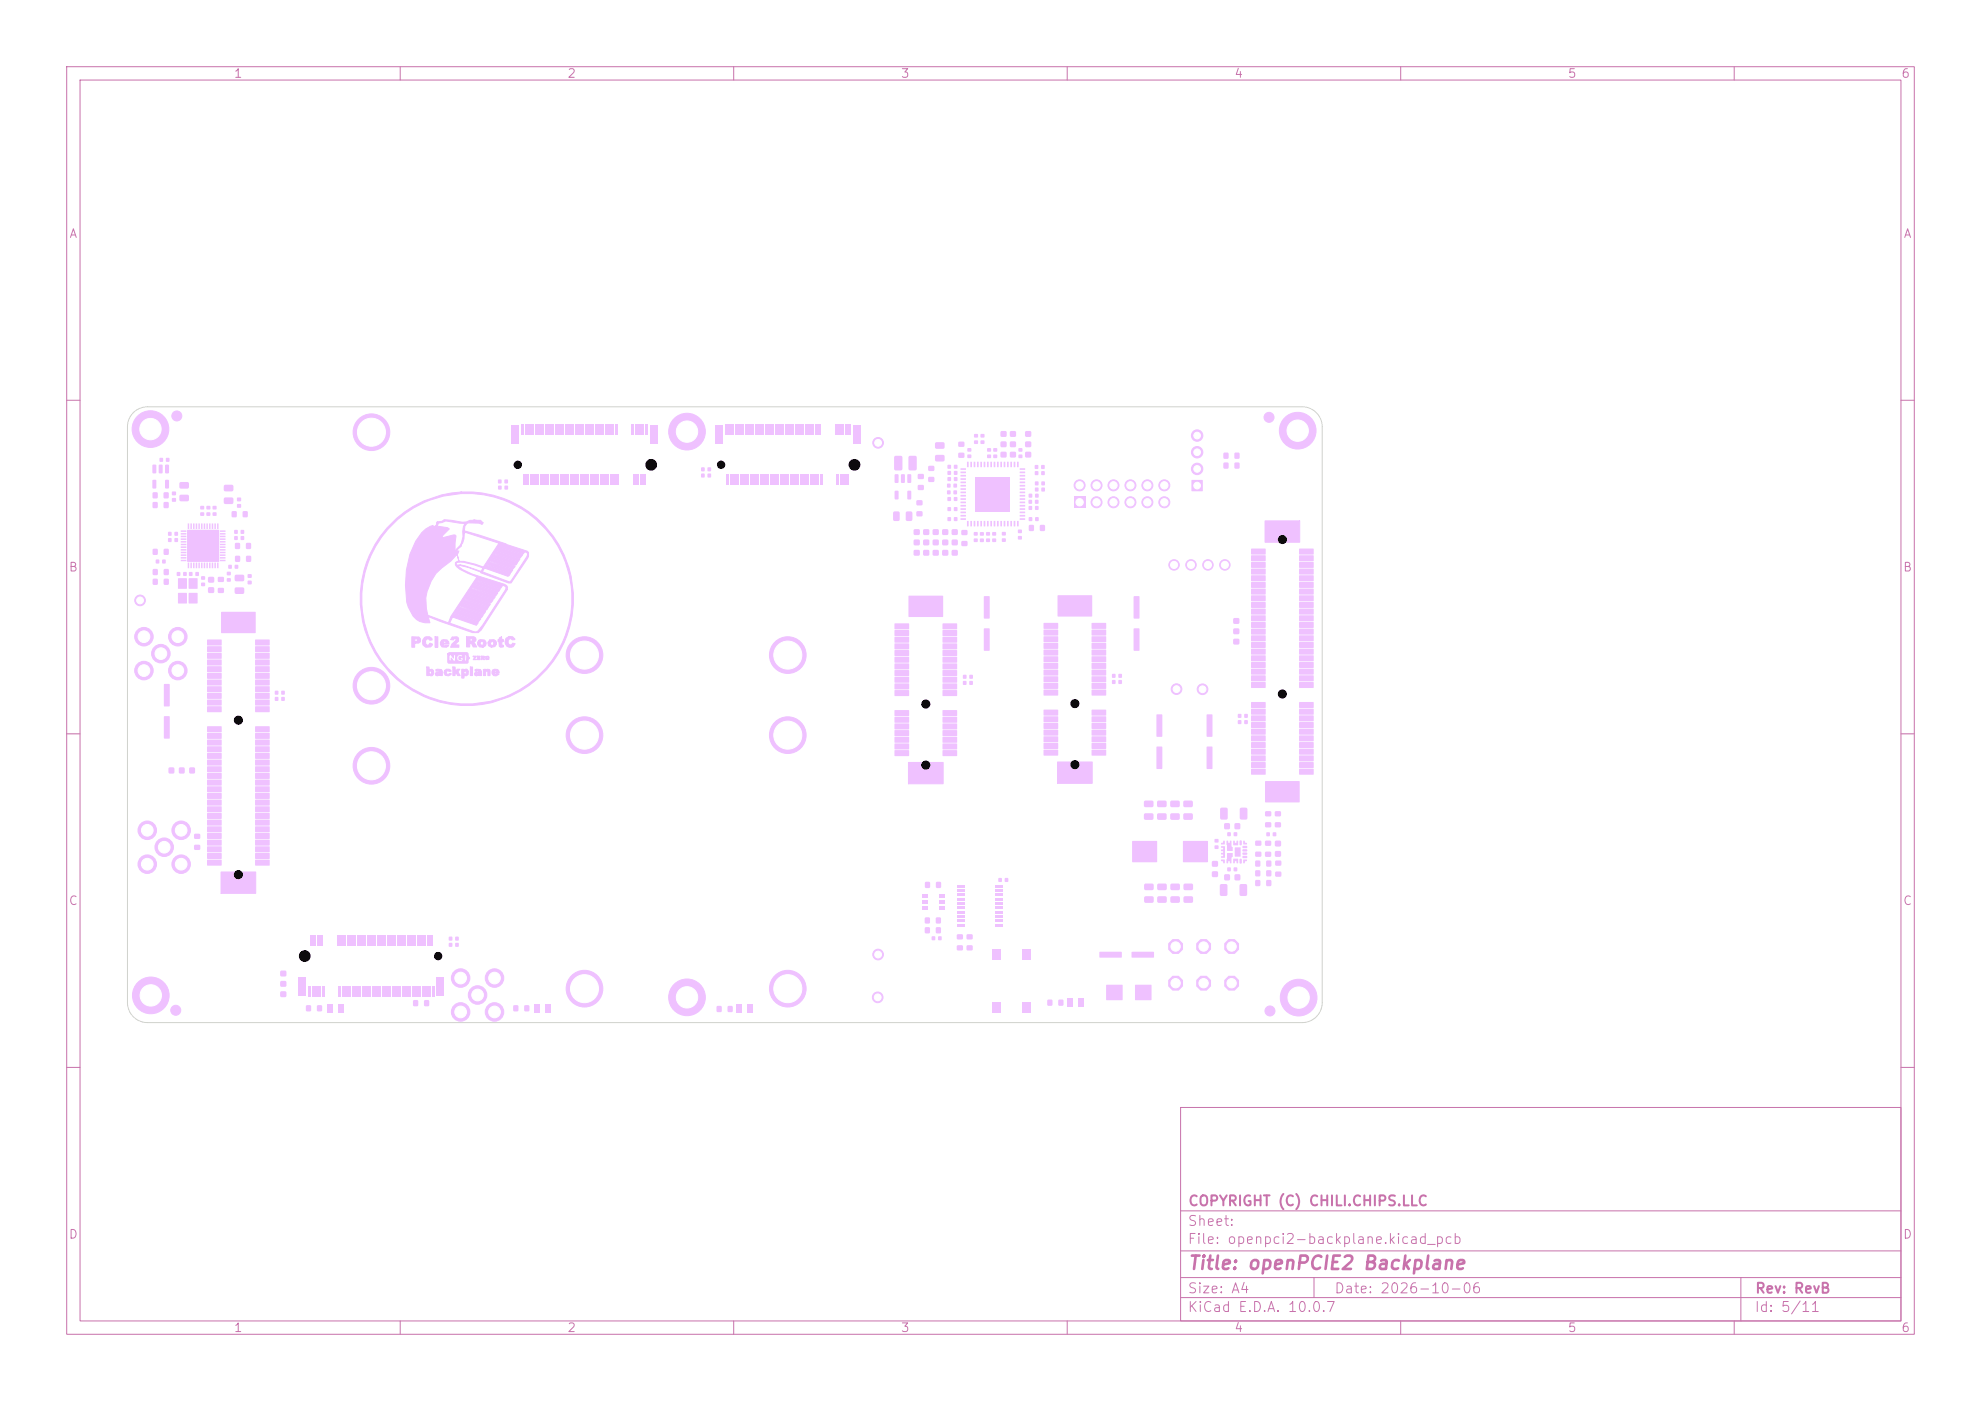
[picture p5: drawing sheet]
<svg xmlns="http://www.w3.org/2000/svg" width="297mm" height="210mm" viewBox="0 0 297 210" stroke-linecap="round" stroke-linejoin="round" font-family="sans-serif">
<defs><g id="words">
<text font-size="2" fill="#c872ab" x="178" y="190.8">Title: openPCIE2 Backplane</text>
<g font-size="1.5" fill="#c872ab">
<text x="178" y="184.1">Sheet:</text>
<text x="178" y="181.1">COPYRIGHT (C) CHILI.CHIPS.LLC</text>
<text x="178" y="186.8">File: openpci2-backplane.kicad_pcb</text>
<text x="178" y="197">KiCad E.D.A. 10.0.7</text>
<text x="178" y="194.2">Size: A4</text>
<text x="200" y="194.2">Date: 2026-10-06</text>
<text x="263" y="197">Id: 5/11</text>
<text x="263" y="194.2">Rev: RevB</text>
</g>
<g font-size="1.3" fill="#c872ab">
<text x="35" y="12">1</text>
<text x="85" y="12">2</text>
<text x="135" y="12">3</text>
<text x="185" y="12">4</text>
<text x="235" y="12">5</text>
<text x="285" y="12">6</text>
<text x="10.3" y="36">A</text>
<text x="285.3" y="36">A</text>
<text x="10.2" y="86">B</text>
<text x="285.2" y="86">B</text>
<text x="10.2" y="136">C</text>
<text x="285.2" y="136">C</text>
<text x="10.2" y="186">D</text>
<text x="285.2" y="186">D</text>
<text x="35" y="200">1</text>
<text x="85" y="200">2</text>
<text x="135" y="200">3</text>
<text x="185" y="200">4</text>
<text x="235" y="200">5</text>
<text x="285" y="200">6</text>
</g>
</g></defs>
<g fill="none" stroke="#c872ab" stroke-width=".15">
<path d="M10 10h277v190h-277zM12 12h273v186h-273zM60 10v2M110 10v2M160 10v2M210 10v2M260 10v2M10 60h2M285 60h2M10 110h2M285 110h2M10 160h2"/>
<path d="M177 166h108v32h-108zM285 160h2M60 198v2M110 198v2M160 198v2M177 194.5h108M177 191.5h108M177 187.5h108M177 181.5h108M197 191.5v3M210 198v2M260 198v2"/>
<path d="M261 191.5v6.5"/>
</g>
<path d="M65.2 95.4h.5v1.6h-.5z" fill="none" stroke="#efc1ff" stroke-width=".15"/>
<path d="M65.2 95.4h.5v1.6h-.5z" fill="#efc1ff"/>
<path d="M70.5 100h.3v1.3h-.3z" fill="none" stroke="#efc1ff" stroke-width=".15"/>
<path d="M70.5 100h.3v1.3h-.3z" fill="#efc1ff"/>
<path d="M70.9 98.4h.5l-.3 .4 .3 .1h-.5l.3-.4h-.3z" fill="none" stroke="#efc1ff" stroke-width=".15"/>
<path d="M70.9 98.4h.5l-.3 .4 .3 .1h-.5l.3-.4h-.3z" fill="#efc1ff"/>
<path d="M71.6 98.4h.4v.1h-.2h-.1l.3 .1h-.2l-.1 .1 .3 .1v.1h-.4z" fill="none" stroke="#efc1ff" stroke-width=".15"/>
<path d="M71.6 98.4h.4v.1h-.2h-.1l.3 .1h-.2l-.1 .1 .3 .1v.1h-.4z" fill="#efc1ff"/>
<path d="M67.9 100h.3l.1 .6 .3-.3h.3l-.2 .4 .3 .6h-.4l-.2-.4-.2 .2v.2h-.3z" fill="none" stroke="#efc1ff" stroke-width=".15"/>
<path d="M67.9 100h.3l.1 .6 .3-.3h.3l-.2 .4 .3 .6h-.4l-.2-.4-.2 .2v.2h-.3z" fill="#efc1ff"/>
<path d="M72.5 100.4l.3-.1 .1 .2 .1-.2 .4 .1 .1 .1v.8h-.4v-.7h-.2l-.1 .1v.6h-.3z" fill="none" stroke="#efc1ff" stroke-width=".15"/>
<path d="M72.5 100.4l.3-.1 .1 .2 .1-.2 .4 .1 .1 .1v.8h-.4v-.7h-.2l-.1 .1v.6h-.3z" fill="#efc1ff"/>
<path d="M72.9 98.4h.3l.1 .1v.3l-.1-.3h-.2l-.1 .1 .2 .2 .1-.1 .1 .1-.4 .1-.1-.1z" fill="none" stroke="#efc1ff" stroke-width=".15"/>
<path d="M72.9 98.4h.3l.1 .1v.3l-.4 .1-.1-.3 .3 .2 .1-.3h-.2l-.2 .1z" fill="#efc1ff"/>
<path d="M67.8 95.5l.7-.1 .3 .2v.5l-.6 .5 .6 .1v.3h-1.2l.1-.5 .7-.6-.1-.2h-.2l-.1 .2h-.4z" fill="none" stroke="#efc1ff" stroke-width=".15"/>
<path d="M67.8 95.5l.7-.1 .3 .2v.5l-.6 .5 .6 .1v.3h-1.2l.1-.5 .7-.6-.1-.2h-.2l-.1 .2h-.4z" fill="#efc1ff"/>
<path d="M72.2 98.4l.5 .1-.1 .2 .1 .2h-.2l-.1-.3 .1-.1-.1-.1-.1 .1 .1 .1-.2 .3z" fill="none" stroke="#efc1ff" stroke-width=".15"/>
<path d="M72.2 98.4l.5 .1-.1 .2 .1 .2h-.2l-.1-.3-.2 .3v-.4h.3l-.1-.1-.2 .1z" fill="#efc1ff"/>
<path d="M74.9 95.6l.3-.2v.4l.3 .1v.3h-.3v.5h.3v.3h-.5l-.1-.1-.1-.7h-.1v-.3l.1-.1z" fill="none" stroke="#efc1ff" stroke-width=".15"/>
<path d="M74.9 95.6l.3-.2v.4l.3 .1v.3h-.3v.5h.3v.3h-.5l-.1-.1-.1-.7h-.1v-.3l.1-.1z" fill="#efc1ff"/>
<path d="M66.7 100.5l.2-.2 .6 .1 .2 .2h-.7l-.1 .2 .1 .3 .5-.2 .2 .1-.1 .1-.4 .2-.5-.1-.1-.4z" fill="none" stroke="#efc1ff" stroke-width=".15"/>
<path d="M66.7 100.5l.2-.2 .6 .1 .2 .2h-.7l-.1 .2 .1 .3 .5-.2 .2 .1-.1 .1-.4 .2-.5-.1-.1-.4z" fill="#efc1ff"/>
<path d="M61.7 95.4l1.1 .1 .2 .2v.5l-.3 .2h-.4l-.1-.2h.2l.2-.2v-.1l-.1-.2-.3 .1 .1 .6-.1 .1v.5h-.5z" fill="none" stroke="#efc1ff" stroke-width=".15"/>
<path d="M61.7 95.4l1.1 .1 .2 .2-.1 .6-.7 .2v.5h-.5v-1.2h.5v.4h.2l.2-.2v-.1l-.1-.2-.8 .1z" fill="#efc1ff"/>
<path d="M73.4 95.9h.6l.3 .2 .1 .5-.2 .3-.5 .1 .3-.4v-.2l-.1-.3h-.2l-.2 .4 .1 .1 .2 .2-.1 .2-.5-.2-.1-.5z" fill="none" stroke="#efc1ff" stroke-width=".15"/>
<path d="M73.4 95.9h.6l.3 .2 .1 .5-.2 .3-.5 .1-.5-.2v-.3h.3l.1 .1 .2 .2 .2-.2v-.2l-.1-.3h-.2l-.2 .4h-.3l-.1-.2z" fill="#efc1ff"/>
<path d="M64 100h.3l.1 .4 .3-.1 .3 .2v.5l-.2 .3h-.2l-.2-.1 .3-.3v-.3h-.2l-.2 .2 .2 .3-.2 .2h-.3z" fill="none" stroke="#efc1ff" stroke-width=".15"/>
<path d="M64 100h.3l.1 .4 .3-.1 .3 .2v.5l-.2 .3h-.2l-.2-.1-.1 .1h-.3v-.5h.3l.2 .3 .2-.2v-.3h-.2l-.2 .2h-.3z" fill="#efc1ff"/>
<path d="M69.2 100.3h.3l.2 .3-.1 .3 .2 .2 .1-.1v-.4l-.3-.1 .2-.2h.2l.2 .3v.5l-.3 .2-.3-.1v.4h-.4z" fill="none" stroke="#efc1ff" stroke-width=".15"/>
<path d="M69.2 100.3h.3l.1 .2 .2-.2h.2l.2 .3v.5l-.3 .2-.3-.1v.4h-.4v-1h.4v.3l.2 .2 .1-.1v-.4h-.2h-.5z" fill="#efc1ff"/>
<path d="M71.8 96l.2-.1h.6l.3 .5-.1 .4-.4 .2-.1-.2 .2-.2v-.3l-.3-.2-.2 .3v.1l.4 .5h-.5l-.3-.4v-.3z" fill="none" stroke="#efc1ff" stroke-width=".15"/>
<path d="M71.8 96l.2-.1h.6l.3 .5-.1 .4-.4 .2h-.5l-.3-.4v-.2h.4v.1l.3 .3 .2-.2v-.3l-.3-.2-.2 .3h-.4z" fill="#efc1ff"/>
<path d="M63.6 95.5l.8-.1 .3 .3 .1 .2-.3 .1-.2-.2h-.3l-.2 .3v.4l.3 .2h.2l.2-.3 .3 .1-.2 .5h-.8l-.3-.3-.1-.7z" fill="none" stroke="#efc1ff" stroke-width=".15"/>
<path d="M63.6 95.5l.8-.1 .3 .3 .1 .2-.3 .1-.2-.2h-.3l-.2 .3v.4l.3 .2h.2l.2-.3 .3 .1-.2 .5h-.8l-.3-.3-.1-.7z" fill="#efc1ff"/>
<path d="M65.4 100.4l.2-.1 .6 .1 .1 .2v.7h-.3l-.2-.2 .2-.2-.2-.1-.2 .2 .3 .2-.3 .1-.3-.1v-.3l.1-.1 .6-.2-.1-.1-.5 .1z" fill="none" stroke="#efc1ff" stroke-width=".15"/>
<path d="M65.4 100.4l.2-.1 .6 .1 .1 .2v.7l-.4-.1-.3 .1-.3-.1v-.2l.5 .1 .2-.2-.2-.1-.2 .2h-.3l.1-.2 .6-.2-.1-.1-.5 .1z" fill="#efc1ff"/>
<path d="M69.9 95.4h1.1l.3 .2v.5l-.3 .2 .5 .7h-.6l-.2-.5-.2-.1v-.3l.4-.1-.1-.3-.4 .1v1.2h-.5z" fill="none" stroke="#efc1ff" stroke-width=".15"/>
<path d="M69.9 95.4h1.1l.3 .2v.5l-.3 .2 .5 .7h-.6l-.2-.5-.2-.1-.1 .6h-.5v-1.2h.5l.1 .3 .4-.1-.1-.3-.9 .1z" fill="#efc1ff"/>
<path d="M75.9 95.7l.4-.3h.6l.3 .4v.1h-.4l-.2-.2h-.2l-.2 .3v.5l.2 .2 .3-.1 .2-.2 .3 .1-.2 .4a.82 .82 0 0 1-1.3-.7z" fill="none" stroke="#efc1ff" stroke-width=".15"/>
<path d="M75.9 95.7l.4-.3h.6l.3 .4v.1h-.4l-.2-.2h-.2l-.2 .3v.5l.2 .2 .3-.1 .2-.2 .3 .1-.2 .4a.82 .82 0 0 1-1.3-.7z" fill="#efc1ff"/>
<path d="M73.9 100.5l.2-.2 .5 .1 .2 .2 .1 .3h-.8v-.2h.4l-.1-.2h-.2l-.1 .1v.4l.1 .1 .3-.1 .3 .1-.4 .2h-.4l-.2-.3z" fill="none" stroke="#efc1ff" stroke-width=".15"/>
<path d="M73.9 100.5l.2-.2 .5 .1 .2 .2 .1 .3h-.8v.1l.1 .1 .3-.1 .3 .1-.4 .2h-.4l-.2-.3v-.4l.7 .1-.1-.2-.3 .1h-.3z" fill="#efc1ff"/>
<path d="M66.2 96l.3-.1h.5l.3 .3v.3h-.8v-.1h.3l.1-.1-.1-.2h-.2l-.2 .2 .1 .1-.1 .2 .2 .2 .2-.1 .5 .1-.4 .2h-.6l-.3-.4v-.3z" fill="none" stroke="#efc1ff" stroke-width=".15"/>
<path d="M66.2 96l.3-.1h.5l.3 .3v.3h-.8l-.1 .1 .2 .2 .2-.1 .5 .1-.4 .2h-.6l-.3-.4v-.3l.8 .1 .1-.1-.1-.2h-.2l-.2 .2h-.4z" fill="#efc1ff"/>
<path d="M71.2 100.4l.2-.1 .6 .1 .2 .2v.7h-.3l-.2-.2 .1-.2h-.2l-.1 .2 .3 .1-.4 .1-.2-.1-.1-.3 .2-.1 .5-.2v-.1l-.6 .1z" fill="none" stroke="#efc1ff" stroke-width=".15"/>
<path d="M71.2 100.4l.2-.1 .6 .1 .2 .2v.7l-.4-.1-.4 .1-.2-.1v-.1h.5l.1-.2h-.2l-.1 .2h-.3l-.1-.2 .2-.1 .5-.2v-.1l-.6 .1z" fill="#efc1ff"/>
<path d="M67.1 98l.2 .2v.9h.4v-.5l.3 .5h.3v-.9l-.1-.1-.2 .1v.4l-.4-.5-.3 .1-.2-.2 .2-.2h2.7l.2 .2v.4l-.3-.3h-.2v1l-.3-.1v-.5h-.4l-.1 .2 .2 .1v.1l-.3-.1 .1-.4 .3 .1h.2v-.2l-.2-.2-.5 .1-.2 .3v.4l.3 .3 .6-.2 .5 .1 .1-.9 .4 .4-.2 .3v.4l-.1 .1h-2.9l-.1-.1z" fill="none" stroke="#efc1ff" stroke-width=".15"/>
<path d="M67.1 98l.2-.2h2.7l.2 .2v.4l.2 .2-.2 .3v.4l-.1 .1h-2.9l-.1-.1v-1.1h.2v.9h.4v-.5l.3 .5h.3v-.6h.2v.4l.3 .3 1.1-.1 .1-.9-.3-.1v1h-.4l.1-.6h-.4l-.1 .2 .2 .1v.1l-.3-.1 .1-.4 .5 .1v-.2l-.2-.2-.5 .1-.2 .3h-.2l-.1-.4-.2 .1v.4l-.4-.5-.5 .1z" fill="#efc1ff"/>
<path d="M59.5 77.7a16 16 0 0 1 9.6-4v.3a15.8 15.8 0 0 0-12.6 23.9 15.8 15.8 0 0 0 27 0 15.8 15.8 0 0 0-12.7-23.9h-1.7v-.3a16 16 0 0 1 16.4 20 16 16 0 0 1-23.9 9.7 16 16 0 0 1-2.1-25.7z" fill="none" stroke="#efc1ff" stroke-width=".15"/>
<path d="M59.5 77.7a16 16 0 0 1 24.8 4.9 16 16 0 0 1-11.1 22.8 16 16 0 0 1-19.2-16.5h.3a15.8 15.8 0 0 0 22.4 15.1 15.8 15.8 0 0 0 2.7-26.9 15.8 15.8 0 0 0-25 10.4l-.1 1.4h-.3a16 16 0 0 1 5.5-11.2z" fill="#efc1ff"/>
<path d="M63.2 79.9l.6-.6 1.1-.5v.1l.2 .1 1.1 1.6 2-.4 .2 .1-.2 1.1v1l.1 .2 .2-.3a2.62 2.62 0 0 0 .9-2.6l.1-.7 .3-.5-3-.4-1.1 .3-.2 .5 1.6 .2 .3 .2-1 .9-.1 .4h-.1l-1.1-1.6 .4-.3 .1-.5 .7-.1 .3-.2 2.7 .4 .6-.1 .6-.2 .6-.1 .3 .1v.2l-.3-.1-.2 .1h.5v-.2h.6l.4 .4-.4-.1h.1l-.1-.1h-.2l.6 .2-.1 .2-.5-.2h-1.6l-.2 .1-.3 .4-.1 .7 6.3 1.9 3.2 1.1 .1 .2v.5h-.1v-.3l-.1-.2-.3-.1-.3 .3h-.1l-3.5-1.1-.1 .1 3.6 1.2-.3 .4-3.6-1.2v.2l3.6 1.2-.3 .4-3.6-1.2h-.1l.1 .1 3.5 1.2-.2 .4h-.2l-3.5-1.2v.1l.1 .1 3.4 1.2-.3 .4-3.4-1.2h-.2l3.6 1.3v.1l-.3 .3h-.1l-3.5-1.2-.1 .1 .1 .1 3.5 1.2-.2 .3-.2 .1-3.3-1.2h-.2l-.3 .5 4.1 1.5 2.7-3.9h.1l-.1 .3-2.5 3.8h-.4l-6-2.3-1.2-.3v-.1l.7 .1 2.3 .8h.2l.2-.4a9.3 9.3 0 0 0-3.6-1l-.3-1.3h-.1l.4-.3-.1 .4-1.1 1.1a7 7 0 0 0-3.5 8.1l3.1 1.2 .1-.1 .3-.9 3.9-5.9-2.6-1.2-.4-.3-.2-.3v-.4l.3-.2h.9l1.8 .5 1.2 .4 2.3-3.6-5-1.6-.2 .1a2.39 2.39 0 0 1-.4 1.8v.2l-.5 .4-.2 .4 .1 .1h-.2l.4 1.4-.3 .1-.1 .2 .1 .2h.5v.1h-.4l.8 .6 1.4 .7 4.8 1.5 .4 .2 .1 .2-.1 .4-.1-.1v-.3l-.5-.3-.3 .5h-.2l-3.4-1.2-.1 .1 3.6 1.2-.2 .4h-.2l-3.5-1.2v.2l3.5 1.2-.3 .4-3.5-1.2-.1 .1h.1l3.4 1.2v.1l-.2 .3h-.1l-3.5-1.2-.1 .1 3.6 1.3-.3 .4-3.6-1.2 .1 .2 3.1 1 .3 .2-.3 .4-3.5-1.3-.1 .1 .1 .1 3.5 1.2-.2 .3-.2 .1-3.5-1.2v.1l3.5 1.3-.3 .4-3.6-1.3-.1 .1 .1 .1 3.5 1.2v.1l-.2 .3h-.2l-3.4-1.2-.1 .1 3.6 1.3-.3 .4-3.6-1.2v.1l3.5 1.3-.3 .3-3.6-1.2-.4 .9 3.6 1.3h.4l.3-.1 .7-.9 3.5-5.4 .1 .1-3.9 6-.4 .4h-.9l-6.4-2.3h-.2l.3 .9a2.87 2.87 0 0 1-3.3-2.4 14.2 14.2 0 0 1 1.1-9.9z" fill="none" stroke="#efc1ff" stroke-width=".15"/>
<path d="M63.2 79.9l.6-.6 1.1-.5v.1l.2 .1 .1-.1h.3l1.6 .2 .3 .2-1 .9-.1 .3v.1l1.9-.4 .2 .1-.2 1.1v1l.1 .2 .2-.3a2.62 2.62 0 0 0 .9-2.6l.1-.7 .3-.5-3-.4-1.1 .3-.2 .5h-.3l.3-.2 .1-.5 .7-.1 .3-.2 2.7 .4 2.5-.1 .2 .1h.1l-.1-.1h-2.1h1.5l-.3-.1-.2 .1h-.9l1.1-.3 .9 .1 .4 .4-.1 .2-.5-.2h-1.6l-.2 .1-.3 .4-.1 .7 2.3 .6 7.2 2.4 .1 .2-.1 .8-2.5 3.8h-.4l-4.1-1.5v-.1l-.1-.1h.3l4.1 1.5 2.7-3.9v-.3l-.1-.2-.3-.1-.3 .3h-.1l-3.5-1.1-.1 .1 3.6 1.2-.3 .4-3.6-1.2v.2l3.5 1.1 .1 .1-.3 .4-3.6-1.2h-.1l3.6 1.3-.2 .4h-.2l-3.5-1.2v.1l.1 .1 3.4 1.2-.3 .4-3.4-1.2h-.2l3.6 1.3-.3 .4-3.6-1.2-.1 .1 3.6 1.3-.2 .3-.2 .1-3.3-1.2h-.2l-.3 .5h-.3l-1.8-.6-1.2-.3h-.4l.8 .6 1.4 .7 4.8 1.5 .4 .2 .1 .2-.1 .4-3.9 6-.4 .4h-.9l-4.1-1.4h.7l3.6 1.3h.4l.3-.1 .7-.9 3.5-5.4v-.3l-.3-.2-.2-.1-.3 .5h-.2l-3.4-1.2-.1 .1 3.6 1.2-.2 .4h-.2l-3.5-1.2v.2l3.5 1.1v.1l-.3 .4-3.5-1.2-.1 .1 3.5 1.2-.2 .4-3.6-1.2-.1 .1 3.6 1.3-.3 .4-3.7-1.2 3.3 1.2 .3 .2-.3 .4-3.5-1.3-.1 .1 3.6 1.3-.2 .3-.2 .1-3.5-1.2v.1l3.5 1.2v.1l-.3 .4-3.6-1.3-.1 .1 3.6 1.3-.2 .4-3.6-1.2-.1 .1 3.5 1.2 .1 .1-.3 .4-3.6-1.2v.1l3.5 1.2v.1l-.3 .3-3.6-1.2-.4 .9h-.7l-2.3-.9h-.2l.3 .9a2.87 2.87 0 0 1-3.3-2.4l-.2-.7-.1-.7h2.9l.1 1.7 .2 .9 3.1 1.2 .4-1 3.9-5.9-2.6-1.2-.4-.3-.2-.5 .2 .2h.5l.7 .1 2.3 .8h.2l.2-.4a9.3 9.3 0 0 0-3.6-1l-.5 .3v-.2l.3-.2h.9l1.8 .5 1.2 .4 2.3-3.6-5-1.6-.2 .1v.9l-.4 1.1-.5 .4-.2 .4 .1 .1 .2-.2-.1 .4-1.1 1.1a7.2 7.2 0 0 0-3.8 5.5h-2.9a14 14 0 0 1 1.4-8.5z" fill="#efc1ff"/>
<path d="M33.1 130.7h2.3a.53 .53 0 0 0 0 .8 .53 .53 0 0 0 .7 0 .53 .53 0 0 0 0-.8h2.2v3.2h-5.2z" fill="none" stroke="#efc1ff" stroke-width=".15"/>
<path d="M33.1 130.7h2.3a.53 .53 0 0 0 0 .8 .53 .53 0 0 0 .7 0 .53 .53 0 0 0 0-.8h2.2v3.2h-5.2z" fill="#efc1ff"/>
<path d="M189.7 78.1h5.2v3.2h-2.3a.53 .53 0 0 0 0-.8 .53 .53 0 0 0-.7 0 .53 .53 0 0 0 0 .8h-2.2z" fill="none" stroke="#efc1ff" stroke-width=".15"/>
<path d="M189.7 78.1h5.2v3.2h-2.3a.53 .53 0 0 0 0-.8 .53 .53 0 0 0-.7 0 .53 .53 0 0 0 0 .8h-2.2z" fill="#efc1ff"/>
<path d="M136.2 114.3h2.1v.4a.52 .52 0 0 0 .5 .5 .52 .52 0 0 0 .5-.5v-.4h2.1v3.2h-5.2z" fill="none" stroke="#efc1ff" stroke-width=".15"/>
<path d="M136.2 114.3h2.1v.4a.52 .52 0 0 0 .5 .5 .52 .52 0 0 0 .5-.5v-.4h2.1v3.2h-5.2z" fill="#efc1ff"/>
<path d="M158.6 114.2h2v.4a.53 .53 0 0 0 .6 .5 .53 .53 0 0 0 .5-.5v-.4h2v3.2h-5.1z" fill="none" stroke="#efc1ff" stroke-width=".15"/>
<g fill="#efc1ff">
<path d="M158.6 114.2h2v.4a.53 .53 0 0 0 .6 .5 .53 .53 0 0 0 .5-.5v-.4h2v3.2h-5.1z"/>
<path d="M185.1 127.1h.9v1.3h-.9z"/>
<path d="M185.8 126.1l.1-.1 .3 .1v.5l-.1 .1-.3-.1z"/>
<path d="M185.9 128.7l.3 .1v.6l-.1 .1-.3-.1v-.6z"/>
<path d="M186.4 126.8h.5l.1 .2-.1 .1h-.5l-.1-.1z"/>
<path d="M186.4 127.3h.5l.1 .2-.1 .1h-.5l-.1-.1z"/>
<path d="M186.3 127.9l.1-.1h.5l.1 .2-.1 .1h-.5z"/>
<path d="M186.4 128.3h.5l.1 .2-.1 .1h-.5l-.1-.1z"/>
<path d="M183.4 126l.2 .1v.4l-.5 .1v-.2l.2-.1z"/>
<path d="M183.1 128.8l.5 .1v.5h-.2l-.1-.3-.2-.1z"/>
<path d="M186.4 126l.2 .1 .1 .2 .3 .1-.1 .2-.5-.1z"/>
<path d="M186.4 128.8l.6 .1-.1 .2-.3 .1v.2h-.2z"/>
<path d="M184.9 126l.2 .1 .1 .2h.2v-.3l.2 .1v.6h-.7z"/>
<path d="M184.9 128.7l.7 .1v.6h-.2l-.1-.3h-.2v.3h-.2z"/>
<path d="M183.9 126.1l.2-.1 .1 .3h.2v-.3l.2 .1v.8l.2 .1v.6l-.8-.1z"/>
<path d="M184 127.9h.8v.5l-.2 .2v.8h-.2l-.1-.3h-.2v.3h-.2z"/>
<path d="M183.1 126.8l.6 .1-.1 1.7-.5-.1v-.2h.3l-.1-.2-.2-.1v-.2h.3l-.1-.2-.2-.1v-.2h.3l-.1-.2-.2-.1z"/>
</g>
<g fill="#efc1ff" stroke="#efc1ff" stroke-width=".15">
<circle cx="71.6" cy="149.1" r="1.39"/>
<circle cx="74.1" cy="146.6" r="1.39"/>
<circle cx="69.1" cy="146.6" r="1.39"/>
<circle cx="74.1" cy="151.7" r="1.39"/>
<circle cx="69.1" cy="151.7" r="1.39"/>
</g>
<g fill="#efc1ff">
<path d="M138.3 134h.8v.5h-.8z"/>
<path d="M138.3 135h.8v.5h-.8z"/>
<path d="M138.3 135.9h.8v.5h-.8z"/>
<path d="M140.8 135.9h.8v.5h-.8z"/>
<path d="M140.8 135h.8v.5h-.8z"/>
<path d="M140.8 134h.8v.5h-.8z"/>
</g>
<circle cx="131.6" cy="66.4" r=".8" fill="#efc1ff" stroke="#efc1ff" stroke-width=".15"/>
<g fill="#efc1ff">
<path d="M142.1 70.6h.5v.6h-.5z"/>
<path d="M143 70.6h.5v.6h-.5z"/>
<path d="M80.1 150.5h.8v1.3h-.8z"/>
<path d="M81.8 150.5h.7v1.3h-.7z"/>
<path d="M49.1 150.5h.8v1.3h-.8z"/>
<path d="M50.8 150.5h.7v1.3h-.7z"/>
<path d="M173.4 111.9l.9 .1-.1 3.3-.8-.1z"/>
<path d="M173.4 107.1h.9l-.1 3.3h-.8z"/>
<path d="M68.3 140.4h.4v.6h-.4z"/>
<path d="M67.3 140.4h.5v.6h-.5z"/>
<path d="M183.6 123.4h.7v.9h-.7z"/>
<path d="M185.1 123.4h.8v.9h-.8z"/>
<path d="M147.5 94.2l.9 .1-.1 3.3-.8-.1z"/>
<path d="M147.5 89.4h.9l-.1 3.3h-.8z"/>
</g>
<g fill="#efc1ff" stroke="#efc1ff" stroke-width=".15">
<circle cx="24.6" cy="127" r="1.39"/>
<circle cx="27.2" cy="129.5" r="1.39"/>
<circle cx="27.2" cy="124.5" r="1.39"/>
<circle cx="22.1" cy="129.5" r="1.39"/>
<circle cx="22.1" cy="124.5" r="1.39"/>
</g>
<g fill="#efc1ff">
<path d="M145.4 101.2h.4v.5h-.4z"/>
<path d="M144.4 101.2h.5v.5h-.5z"/>
<path d="M36.9 81.4h.7v.9h-.7z"/>
<path d="M35.3 81.4h.6v.9h-.6z"/>
<path d="M27.5 85.8h.5v.5h-.5z"/>
<path d="M26.5 85.8h.5v.5h-.5z"/>
<path d="M146.9 80.8h.6v.4h-.6z"/>
<path d="M146.9 79.8h.6v.5h-.6z"/>
<path d="M138.7 137.6h.7v.8h-.7z"/>
<path d="M140.3 137.6h.7v.8h-.7z"/>
<path d="M153.3 142.3h1.3v1.5h-1.3z"/>
<path d="M153.3 150.2h1.3v1.6h-1.3z"/>
<path d="M148.8 142.3h1.3v1.5h-1.3z"/>
<path d="M148.8 150.2h1.3v1.6h-1.3z"/>
<path d="M29.1 125h.9v.7h-.9z"/>
<path d="M29.1 126.7h.9v.7h-.9z"/>
<path d="M105.1 71h.5v.5h-.5z"/>
<path d="M106.1 71h.5v.5h-.5z"/>
<path d="M160 149.6h.8v1.3h-.8z"/>
<path d="M161.7 149.6h.7v1.3h-.7z"/>
<path d="M150 64.7h.9v.7h-.9z"/>
<path d="M150 66.2h.9v.8h-.9z"/>
<path d="M150 67.8h.9v.7h-.9z"/>
<path d="M173.5 120.1l1.3-.1 .1 .3v.5l-.2 .2h-1.1l-.1-.2z"/>
<path d="M173.5 122l1.3-.1 .1 .3v.5l-.2 .2h-1.1l-.1-.2z"/>
<path d="M42.2 104.5h.5v.5h-.5z"/>
<path d="M41.2 104.5h.5v.5h-.5z"/>
</g>
<circle cx="190.3" cy="62.6" r=".75" fill="#efc1ff" stroke="#efc1ff" stroke-width=".15"/>
<g fill="#efc1ff">
<path d="M141.3 79.4h.8v.7h-.8z"/>
<path d="M141.3 80.9h.8v.8h-.8z"/>
<path d="M141.3 82.5h.8v.7h-.8z"/>
<path d="M137.6 72.7h.9v.7h-.9z"/>
<path d="M137.6 71.1h.9v.7h-.9z"/>
<path d="M142.1 71.5h.5v.6h-.5z"/>
<path d="M143 71.5h.5v.6h-.5z"/>
<path d="M140.2 68.3l1.3-.1 .1 .2v.6l-.2 .2h-1.1l-.1-.3z"/>
<path d="M140.2 66.4l1.3-.1 .1 .2v.6l-.2 .2h-1.1l-.1-.3z"/>
<path d="M183 121.1h.8l.3 .1v1.4l-.2 .2-.7 .1-.3-.2z"/>
<path d="M185.9 121.1h.9l.2 .1v1.4l-.1 .2-.8 .1-.2-.2z"/>
</g>
<g fill="#efc1ff" stroke="#efc1ff" stroke-width=".15">
<circle cx="108.1" cy="69.7" r=".55"/>
<circle cx="128.1" cy="69.7" r=".8"/>
</g>
<g fill="#efc1ff">
<path d="M108.7 63.6h.3v1.6h-.3z"/>
<path d="M109 71.2h.3v1.5h-.3z"/>
<path d="M109.2 63.6h.3v1.6h-.3z"/>
<path d="M109.5 71.2h.3v1.5h-.3z"/>
<path d="M109.7 63.6h.3v1.6h-.3z"/>
<path d="M110 71.2h.3v1.5h-.3z"/>
<path d="M110.2 63.6h.3v1.6h-.3z"/>
<path d="M110.5 71.2h.3v1.5h-.3z"/>
<path d="M110.7 63.6h.3v1.6h-.3z"/>
<path d="M111 71.2h.3v1.5h-.3z"/>
<path d="M111.2 63.6h.3v1.6h-.3z"/>
<path d="M111.5 71.2h.3v1.5h-.3z"/>
<path d="M111.7 63.6h.3v1.6h-.3z"/>
<path d="M112 71.2h.3v1.5h-.3z"/>
<path d="M112.2 63.6h.3v1.6h-.3z"/>
<path d="M112.5 71.2h.3v1.5h-.3z"/>
<path d="M112.7 63.6h.3v1.6h-.3z"/>
<path d="M113 71.2h.3v1.5h-.3z"/>
<path d="M113.2 63.6h.3v1.6h-.3z"/>
<path d="M113.5 71.2h.3v1.5h-.3z"/>
<path d="M113.7 63.6h.3v1.6h-.3z"/>
<path d="M114 71.2h.3v1.5h-.3z"/>
<path d="M114.2 63.6h.3v1.6h-.3z"/>
<path d="M114.5 71.2h.3v1.5h-.3z"/>
<path d="M114.7 63.6h.3v1.6h-.3z"/>
<path d="M115 71.2h.3v1.5h-.3z"/>
<path d="M115.2 63.6h.3v1.6h-.3z"/>
<path d="M115.5 71.2h.3v1.5h-.3z"/>
<path d="M115.7 63.6h.3v1.6h-.3z"/>
<path d="M116 71.2h.3v1.5h-.3z"/>
<path d="M116.2 63.6h.3v1.6h-.3z"/>
<path d="M116.5 71.2h.3v1.5h-.3z"/>
<path d="M116.7 63.6h.3v1.6h-.3z"/>
<path d="M117 71.2h.3v1.5h-.3z"/>
<path d="M117.2 63.6h.3v1.6h-.3z"/>
<path d="M117.5 71.2h.3v1.5h-.3z"/>
<path d="M117.7 63.6h.3v1.6h-.3z"/>
<path d="M118 71.2h.3v1.5h-.3z"/>
<path d="M118.2 63.6h.3v1.6h-.3z"/>
<path d="M118.5 71.2h.3v1.5h-.3z"/>
<path d="M118.7 63.6h.3v1.6h-.3z"/>
<path d="M119 71.2h.3v1.5h-.3z"/>
<path d="M119.2 63.6h.3v1.6h-.3z"/>
<path d="M119.5 71.2h.3v1.5h-.3z"/>
<path d="M119.7 63.6h.3v1.6h-.3z"/>
<path d="M120 71.2h.3v1.5h-.3z"/>
<path d="M120.2 63.6h.3v1.6h-.3z"/>
<path d="M120.5 71.2h.3v1.5h-.3z"/>
<path d="M120.7 63.6h.3v1.6h-.3z"/>
<path d="M121 71.2h.3v1.5h-.3z"/>
<path d="M121.2 63.6h.3v1.6h-.3z"/>
<path d="M121.5 71.2h.3v1.5h-.3z"/>
<path d="M121.7 63.6h.3v1.6h-.3z"/>
<path d="M122 71.2h.3v1.5h-.3z"/>
<path d="M122.2 63.6h.3v1.6h-.3z"/>
<path d="M122.5 71.2h.3v1.5h-.3z"/>
<path d="M122.7 63.6h.3v1.6h-.3z"/>
<path d="M123 71.2h.3v1.5h-.3z"/>
<path d="M125.2 63.6h.3v1.6h-.3z"/>
<path d="M125.5 71.2h.3v1.5h-.3z"/>
<path d="M125.7 63.6h.3v1.6h-.3z"/>
<path d="M126 71.2h.3v1.5h-.3z"/>
<path d="M126.2 63.6h.3v1.6h-.3z"/>
<path d="M126.5 71.2h.3v1.5h-.3z"/>
<path d="M126.7 63.6h.3v1.6h-.3z"/>
<path d="M127 71.2h.3v1.5h-.3z"/>
<path d="M127.2 63.6h.3v1.6h-.3z"/>
<path d="M107.2 63.8h1.2v2.7h-1.2z"/>
<path d="M127.9 63.8h1.2v2.7h-1.2z"/>
</g>
<g fill="#efc1ff" stroke="#efc1ff" stroke-width=".15">
<circle cx="118.1" cy="98.2" r="2.75"/>
<circle cx="118.1" cy="110.2" r="2.75"/>
<circle cx="118.1" cy="148.2" r="2.75"/>
</g>
<g fill="#efc1ff">
<path d="M184.9 95.8h.9v.8h-.9z"/>
<path d="M184.9 94.2h.9v.8h-.9z"/>
<path d="M184.9 92.7h.9v.8h-.9z"/>
<path d="M68.3 141.4h.4v.5h-.4z"/>
<path d="M67.3 141.4h.5v.5h-.5z"/>
<path d="M34 86.7h.6v.5h-.6z"/>
<path d="M34 85.7h.6v.5h-.6z"/>
</g>
<g fill="#efc1ff" stroke="#efc1ff" stroke-width=".15">
<circle cx="183.6" cy="84.7" r=".79"/>
<circle cx="181.1" cy="84.7" r=".79"/>
<circle cx="178.6" cy="84.7" r=".79"/>
<circle cx="176" cy="84.7" r=".79"/>
</g>
<g fill="#efc1ff">
<path d="M177.5 120.1l1.2-.1 .1 .3v.5l-.2 .2h-1.1l-.1-.2z"/>
<path d="M177.5 122l1.2-.1 .1 .3v.5l-.2 .2h-1.1l-.1-.2z"/>
<path d="M25.2 80.7h.5v.5h-.5z"/>
<path d="M26.2 80.7h.5v.5h-.5z"/>
<path d="M188.2 132h.7v.8h-.7z"/>
<path d="M189.9 132h.7v.8h-.7z"/>
<path d="M145 140.1h.8v.7h-.8z"/>
<path d="M145 141.7h.8v.7h-.8z"/>
<path d="M184 124.8h.5v.5h-.5z"/>
<path d="M185 124.8h.5v.5h-.5z"/>
<path d="M42.1 145.5h.8v.8h-.8z"/>
<path d="M42.1 147.1h.8v.8h-.8z"/>
<path d="M42.1 148.6h.8v.8h-.8z"/>
<path d="M155.2 77.5h.5v.6h-.5z"/>
<path d="M154.3 77.5h.4v.6h-.4z"/>
<path d="M183 132.6l.8-.1 .2 .2v1.4l-.1 .2h-.8l-.2-.1z"/>
<path d="M185.9 132.6l.8-.1 .3 .2v1.4l-.2 .2h-.7l-.3-.1z"/>
<path d="M145.4 102.1h.4v.5h-.4z"/>
<path d="M144.4 102.1h.5v.5h-.5z"/>
<path d="M151.5 64.7h.8v.7h-.8z"/>
<path d="M151.5 66.2h.8v.8h-.8z"/>
<path d="M151.5 67.8h.8v.7h-.8z"/>
</g>
<circle cx="26.3" cy="151.4" r=".75" fill="#efc1ff" stroke="#efc1ff" stroke-width=".15"/>
<g fill="#efc1ff">
<path d="M165.9 147.6h2.4v2.3h-2.4z"/>
<path d="M170.2 147.6h2.4v2.3h-2.4z"/>
<path d="M77 150.7h.7v.9h-.7z"/>
<path d="M78.6 150.7h.7v.9h-.7z"/>
<path d="M191.2 121.6h.8v.7h-.8z"/>
<path d="M191.2 123.3h.8v.7h-.8z"/>
</g>
<circle cx="131.6" cy="149.5" r=".8" fill="#efc1ff" stroke="#efc1ff" stroke-width=".15"/>
<g fill="#efc1ff">
<path d="M156.1 69.7h.5v.6h-.5z"/>
<path d="M155.2 69.7h.4v.6h-.4z"/>
<path d="M33.6 74.6h1.2l.2 .2v.6l-.3 .2-1-.1-.2-.2z"/>
<path d="M33.6 72.7h1.2l.2 .2v.6l-.3 .2-1-.1-.2-.2z"/>
<path d="M139.9 79.4h.8v.7h-.8z"/>
<path d="M139.9 80.9h.8v.8h-.8z"/>
<path d="M139.9 82.5h.8v.7h-.8z"/>
<path d="M45.9 150.7h.7v.9h-.7z"/>
<path d="M47.6 150.7h.6v.9h-.6z"/>
<path d="M154.3 78.7h.7v.9h-.7z"/>
<path d="M155.9 78.7h.7v.9h-.7z"/>
<path d="M148.9 67.2h.6v.5h-.6z"/>
<path d="M148.9 68.2h.6v.4h-.6z"/>
<path d="M105.1 70.1h.5v.5h-.5z"/>
<path d="M106.1 70.1h.5v.5h-.5z"/>
<path d="M138.5 79.4h.8v.7h-.8z"/>
<path d="M138.5 80.9h.8v.8h-.8z"/>
<path d="M138.5 82.5h.8v.7h-.8z"/>
<path d="M24.6 86.8h.7v.8h-.7z"/>
<path d="M22.9 86.8h.7v.8h-.7z"/>
<path d="M31.9 75.9h.5v.4h-.5z"/>
<path d="M31.9 76.8h.5v.5h-.5z"/>
<path d="M137.4 76.7h.9v.7h-.9z"/>
<path d="M137.4 75h.9v.7h-.9z"/>
<path d="M30.2 87.4h.5v.4h-.5z"/>
<path d="M30.2 86.4h.5v.5h-.5z"/>
<path d="M136.1 71.1h.4l.1 .1v1l-.1 .2-.5-.1z"/>
<path d="M135.1 71.1h.4l.2 .1v1l-.1 .2-.5-.1z"/>
<path d="M134.2 71.1h.4l.1 .1v1l-.1 .2-.5-.1z"/>
<path d="M134.2 73.6l.4-.1 .1 .1v1.1l-.1 .2-.5-.1z"/>
<path d="M136.1 73.6l.4-.1 .1 .1v1.1l-.1 .2-.5-.1z"/>
<path d="M145.1 67.2h.5v.5h-.5z"/>
<path d="M145.1 68.2h.5v.4h-.5z"/>
</g>
<g fill="#efc1ff" stroke="#efc1ff" stroke-width=".15">
<circle cx="176.4" cy="103.3" r=".8"/>
<circle cx="194.7" cy="149.5" r="2.75"/>
</g>
<g fill="#efc1ff">
<path d="M147.9 79.8h.5v.5h-.5z"/>
<path d="M147.9 80.7h.5v.5h-.5z"/>
<path d="M23.4 83.9h.5v.5h-.5z"/>
<path d="M24.3 83.9h.5v.5h-.5z"/>
<path d="M143 72.5h.4v.6h-.4z"/>
<path d="M142 72.5h.5v.6h-.5z"/>
<path d="M184 130h.5v.6h-.5z"/>
<path d="M185 130h.5v.6h-.5z"/>
<path d="M36.9 83.4h.7v.8h-.7z"/>
<path d="M35.3 83.4h.7v.8h-.7z"/>
</g>
<g fill="#efc1ff" stroke="#efc1ff" stroke-width=".15">
<circle cx="77.6" cy="69.7" r=".55"/>
<circle cx="97.6" cy="69.7" r=".8"/>
</g>
<g fill="#efc1ff">
<path d="M78.2 63.6h.3v1.6h-.3z"/>
<path d="M78.5 71.2h.3v1.5h-.3z"/>
<path d="M78.7 63.6h.3v1.6h-.3z"/>
<path d="M79 71.2h.3v1.5h-.3z"/>
<path d="M79.2 63.6h.3v1.6h-.3z"/>
<path d="M79.5 71.2h.3v1.5h-.3z"/>
<path d="M79.7 63.6h.3v1.6h-.3z"/>
<path d="M80 71.2h.3v1.5h-.3z"/>
<path d="M80.2 63.6h.3v1.6h-.3z"/>
<path d="M80.5 71.2h.3v1.5h-.3z"/>
<path d="M80.7 63.6h.3v1.6h-.3z"/>
<path d="M81 71.2h.3v1.5h-.3z"/>
<path d="M81.2 63.6h.3v1.6h-.3z"/>
<path d="M81.5 71.2h.3v1.5h-.3z"/>
<path d="M81.7 63.6h.3v1.6h-.3z"/>
<path d="M82 71.2h.3v1.5h-.3z"/>
<path d="M82.2 63.6h.3v1.6h-.3z"/>
<path d="M82.5 71.2h.3v1.5h-.3z"/>
<path d="M82.7 63.6h.3v1.6h-.3z"/>
<path d="M83 71.2h.3v1.5h-.3z"/>
<path d="M83.2 63.6h.3v1.6h-.3z"/>
<path d="M83.5 71.2h.3v1.5h-.3z"/>
<path d="M83.7 63.6h.3v1.6h-.3z"/>
<path d="M84 71.2h.3v1.5h-.3z"/>
<path d="M84.2 63.6h.3v1.6h-.3z"/>
<path d="M84.5 71.2h.3v1.5h-.3z"/>
<path d="M84.7 63.6h.3v1.6h-.3z"/>
<path d="M85 71.2h.3v1.5h-.3z"/>
<path d="M85.2 63.6h.3v1.6h-.3z"/>
<path d="M85.5 71.2h.3v1.5h-.3z"/>
<path d="M85.7 63.6h.3v1.6h-.3z"/>
<path d="M86 71.2h.3v1.5h-.3z"/>
<path d="M86.2 63.6h.3v1.6h-.3z"/>
<path d="M86.5 71.2h.3v1.5h-.3z"/>
<path d="M86.7 63.6h.3v1.6h-.3z"/>
<path d="M87 71.2h.3v1.5h-.3z"/>
<path d="M87.2 63.6h.3v1.6h-.3z"/>
<path d="M87.5 71.2h.3v1.5h-.3z"/>
<path d="M87.7 63.6h.3v1.6h-.3z"/>
<path d="M88 71.2h.3v1.5h-.3z"/>
<path d="M88.2 63.6h.3v1.6h-.3z"/>
<path d="M88.5 71.2h.3v1.5h-.3z"/>
<path d="M88.7 63.6h.3v1.6h-.3z"/>
<path d="M89 71.2h.3v1.5h-.3z"/>
<path d="M89.2 63.6h.3v1.6h-.3z"/>
<path d="M89.5 71.2h.3v1.5h-.3z"/>
<path d="M89.7 63.6h.3v1.6h-.3z"/>
<path d="M90 71.2h.3v1.5h-.3z"/>
<path d="M90.2 63.6h.3v1.6h-.3z"/>
<path d="M90.5 71.2h.3v1.5h-.3z"/>
<path d="M90.7 63.6h.3v1.6h-.3z"/>
<path d="M91 71.2h.3v1.5h-.3z"/>
<path d="M91.2 63.6h.3v1.6h-.3z"/>
<path d="M91.5 71.2h.3v1.5h-.3z"/>
<path d="M91.7 63.6h.3v1.6h-.3z"/>
<path d="M92 71.2h.3v1.5h-.3z"/>
<path d="M92.2 63.6h.3v1.6h-.3z"/>
<path d="M92.5 71.2h.3v1.5h-.3z"/>
<path d="M94.7 63.6h.3v1.6h-.3z"/>
<path d="M95 71.2h.3v1.5h-.3z"/>
<path d="M95.2 63.6h.3v1.6h-.3z"/>
<path d="M95.5 71.2h.3v1.5h-.3z"/>
<path d="M95.7 63.6h.3v1.6h-.3z"/>
<path d="M96 71.2h.3v1.5h-.3z"/>
<path d="M96.2 63.6h.3v1.6h-.3z"/>
<path d="M96.5 71.2h.3v1.5h-.3z"/>
<path d="M96.7 63.6h.3v1.6h-.3z"/>
<path d="M76.7 63.8h1.2v2.7h-1.2z"/>
<path d="M97.4 63.8h1.2v2.7h-1.2z"/>
</g>
<g fill="#efc1ff" stroke="#efc1ff" stroke-width=".15">
<circle cx="87.6" cy="98.2" r="2.75"/>
<circle cx="87.6" cy="110.2" r="2.75"/>
<circle cx="87.6" cy="148.2" r="2.75"/>
</g>
<g fill="#efc1ff">
<path d="M31 75.9h.5v.4h-.5z"/>
<path d="M31 76.8h.5v.5h-.5z"/>
<path d="M188.2 127.7h.9v.7h-.9z"/>
<path d="M188.2 126.1h.9v.6h-.9z"/>
<path d="M175.5 132.5h1.3l.1 .2v.6l-.2 .1h-1.1l-.1-.2z"/>
<path d="M175.5 134.4h1.3l.1 .2v.6l-.2 .1h-1.1l-.1-.2z"/>
<path d="M189.9 130.5h.7v.8h-.7z"/>
<path d="M188.2 130.5h.7v.8h-.7z"/>
<path d="M150.2 80.7h.6v.5h-.6z"/>
<path d="M150.2 79.8h.6v.4h-.6z"/>
</g>
<g fill="#efc1ff" stroke="#efc1ff" stroke-width=".15">
<circle cx="24.1" cy="98" r="1.39"/>
<circle cx="26.7" cy="100.5" r="1.39"/>
<circle cx="26.7" cy="95.4" r="1.39"/>
<circle cx="21.6" cy="100.5" r="1.39"/>
<circle cx="21.6" cy="95.4" r="1.39"/>
</g>
<g fill="#efc1ff">
<path d="M134.1 68.4l.9-.1 .3 .2v1.8l-.2 .2h-.8l-.2-.1z"/>
<path d="M136.3 68.4l.9-.1 .2 .2v1.8l-.1 .2h-.9l-.2-.1z"/>
</g>
<circle cx="26.5" cy="62.3" r=".75" fill="#efc1ff" stroke="#efc1ff" stroke-width=".15"/>
<g fill="#efc1ff">
<path d="M140.3 139h.7v.9h-.7z"/>
<path d="M138.7 139h.7v.9h-.7z"/>
</g>
<circle cx="190.4" cy="151.5" r=".75" fill="#efc1ff" stroke="#efc1ff" stroke-width=".15"/>
<g fill="#efc1ff">
<path d="M154.2 75h.5v.5h-.5z"/>
<path d="M155.2 75h.5v.5h-.5z"/>
</g>
<circle cx="22.6" cy="149.2" r="2.75" fill="#efc1ff" stroke="#efc1ff" stroke-width=".15"/>
<g fill="#efc1ff">
<path d="M142.1 69.7h.5v.5h-.5z"/>
<path d="M143 69.7h.5v.5h-.5z"/>
<path d="M110.5 150.6h.7v1.2h-.7z"/>
<path d="M112.1 150.6h.8v1.2h-.8z"/>
<path d="M177.4 126.1h3.7v3.1h-3.7z"/>
<path d="M169.8 126.1h3.7v3.1h-3.7z"/>
<path d="M152.7 67.2h.6v.5h-.6z"/>
<path d="M152.7 68.2h.6v.4h-.6z"/>
<path d="M35.2 86.2h1.3l.1 .2v.6l-.2 .1h-1.1l-.1-.2z"/>
<path d="M35.2 88.1h1.3l.1 .2v.6l-.2 .1h-1.1l-.1-.2z"/>
</g>
<g fill="#efc1ff" stroke="#efc1ff" stroke-width=".15">
<circle cx="35.7" cy="108" r=".6"/>
<circle cx="35.7" cy="131.1" r=".6"/>
</g>
<g fill="#efc1ff">
<path d="M38.3 95.9h2.1v.8l-2.1 .1z"/>
<path d="M38.3 96.9h2.1v.8l-2.1 .1z"/>
<path d="M38.3 97.9h2.1v.8l-2.1 .1z"/>
<path d="M38.3 98.9h2.1v.8l-2.1 .1z"/>
<path d="M38.3 99.9h2.1v.8l-2.1 .1z"/>
<path d="M38.3 100.9h2.1v.8l-2.1 .1z"/>
<path d="M38.3 101.9h2.1v.8l-2.1 .1z"/>
<path d="M38.3 102.9h2.1v.8l-2.1 .1z"/>
<path d="M38.3 103.9h2.1v.8l-2.1 .1z"/>
<path d="M38.3 104.9h2.1v.8l-2.1 .1z"/>
<path d="M38.3 105.9h2.1v.8l-2.1 .1z"/>
<path d="M38.3 108.9h2.1v.8l-2.1 .1z"/>
<path d="M38.3 109.9h2.1v.8l-2.1 .1z"/>
<path d="M38.3 110.9h2.1v.8l-2.1 .1z"/>
<path d="M38.3 111.9h2.1v.8l-2.1 .1z"/>
<path d="M38.3 112.9h2.1v.8l-2.1 .1z"/>
<path d="M38.3 113.9h2.1v.8l-2.1 .1z"/>
<path d="M38.3 114.9h2.1v.8l-2.1 .1z"/>
<path d="M38.3 115.9h2.1v.8l-2.1 .1z"/>
<path d="M38.3 116.9h2.1v.8l-2.1 .1z"/>
<path d="M38.3 117.9h2.1v.8l-2.1 .1z"/>
<path d="M38.3 118.9h2.1v.8l-2.1 .1z"/>
<path d="M38.3 119.9h2.1v.8l-2.1 .1z"/>
<path d="M38.3 120.9h2.1v.8l-2.1 .1z"/>
<path d="M38.3 121.9h2.1v.8l-2.1 .1z"/>
<path d="M38.3 122.9h2.1v.8l-2.1 .1z"/>
<path d="M38.3 123.9h2.1v.8l-2.1 .1z"/>
<path d="M38.3 124.9h2.1v.8l-2.1 .1z"/>
<path d="M38.3 125.9h2.1v.8l-2.1 .1z"/>
<path d="M38.3 126.9h2.1v.8l-2.1 .1z"/>
<path d="M38.3 127.9h2.1v.8l-2.1 .1z"/>
<path d="M38.3 128.9h2.1v.8l-2.1 .1z"/>
<path d="M31.1 95.9h2.1v.8l-2.1 .1z"/>
<path d="M31.1 96.9h2.1v.8l-2.1 .1z"/>
<path d="M31.1 97.9h2.1v.8l-2.1 .1z"/>
<path d="M31.1 98.9h2.1v.8l-2.1 .1z"/>
<path d="M31.1 99.9h2.1v.8l-2.1 .1z"/>
<path d="M31.1 100.9h2.1v.8l-2.1 .1z"/>
<path d="M31.1 101.9h2.1v.8l-2.1 .1z"/>
<path d="M31.1 102.9h2.1v.8l-2.1 .1z"/>
<path d="M31.1 103.9h2.1v.8l-2.1 .1z"/>
<path d="M31.1 104.9h2.1v.8l-2.1 .1z"/>
<path d="M31.1 105.9h2.1v.8l-2.1 .1z"/>
<path d="M31.1 108.9h2.1v.8l-2.1 .1z"/>
<path d="M31.1 109.9h2.1v.8l-2.1 .1z"/>
<path d="M31.1 110.9h2.1v.8l-2.1 .1z"/>
<path d="M31.1 111.9h2.1v.8l-2.1 .1z"/>
<path d="M31.1 112.9h2.1v.8l-2.1 .1z"/>
<path d="M31.1 113.9h2.1v.8l-2.1 .1z"/>
<path d="M31.1 114.9h2.1v.8l-2.1 .1z"/>
<path d="M31.1 115.9h2.1v.8l-2.1 .1z"/>
<path d="M31.1 116.9h2.1v.8l-2.1 .1z"/>
<path d="M31.1 117.9h2.1v.8l-2.1 .1z"/>
<path d="M31.1 118.9h2.1v.8l-2.1 .1z"/>
<path d="M31.1 119.9h2.1v.8l-2.1 .1z"/>
<path d="M31.1 120.9h2.1v.8l-2.1 .1z"/>
<path d="M31.1 121.9h2.1v.8l-2.1 .1z"/>
<path d="M31.1 122.9h2.1v.8l-2.1 .1z"/>
<path d="M31.1 123.9h2.1v.8l-2.1 .1z"/>
<path d="M31.1 124.9h2.1v.8l-2.1 .1z"/>
<path d="M31.1 125.9h2.1v.8l-2.1 .1z"/>
<path d="M31.1 126.9h2.1v.8l-2.1 .1z"/>
<path d="M31.1 127.9h2.1v.8l-2.1 .1z"/>
<path d="M31.1 128.9h2.1v.8l-2.1 .1z"/>
<path d="M33.2 91.7h5.1v3.1l-5.1 .1z"/>
<path d="M152.6 80.4h.6v.4h-.6z"/>
<path d="M152.6 79.4h.6v.5h-.6z"/>
<path d="M142.1 77.5h.5v.6h-.5z"/>
<path d="M143 77.5h.5v.6h-.5z"/>
<path d="M177.5 132.5h1.2l.2 .2v.6l-.3 .1h-1l-.2-.2z"/>
<path d="M177.5 134.4h1.2l.2 .2v.6l-.3 .1h-1l-.2-.2z"/>
<path d="M24.6 85.3h.7v.9h-.7z"/>
<path d="M22.9 85.3h.7v.9h-.7z"/>
<path d="M142.7 79.4h.8v.7h-.8z"/>
<path d="M142.7 80.9h.8v.8h-.8z"/>
<path d="M142.7 82.5h.8v.7h-.8z"/>
</g>
<circle cx="103" cy="149.5" r="2.75" fill="#efc1ff" stroke="#efc1ff" stroke-width=".15"/>
<g fill="#efc1ff">
<path d="M181.7 130.7h.9v.7h-.9z"/>
<path d="M181.7 129.1h.9v.8h-.9z"/>
<path d="M35.6 75.6h.5v.5h-.5z"/>
<path d="M35.6 74.6h.5v.5h-.5z"/>
<path d="M137 79.4h.8v.7h-.8z"/>
<path d="M137 80.9h.8v.8h-.8z"/>
<path d="M137 82.5h.8v.7h-.8z"/>
<path d="M42.2 103.6h.5v.5h-.5z"/>
<path d="M41.2 103.6h.5v.5h-.5z"/>
<path d="M37.2 87.1h.5v.5h-.5z"/>
<path d="M37.2 86.1h.5v.5h-.5z"/>
<path d="M28.2 84.3l.2 .1-.1 .8h-.2z"/>
<path d="M28.6 84.3l.2 .1-.1 .8h-.2z"/>
<path d="M29 84.3l.2 .1-.1 .8h-.2z"/>
<path d="M29.4 84.3l.2 .1-.1 .8h-.2z"/>
<path d="M29.8 84.3l.2 .1-.1 .8h-.2z"/>
<path d="M30.2 84.3l.2 .1-.1 .8h-.2z"/>
<path d="M30.6 84.3l.2 .1-.1 .8h-.2z"/>
<path d="M31 84.3l.2 .1-.1 .8h-.2z"/>
<path d="M31.4 84.3l.2 .1-.1 .8h-.2z"/>
<path d="M31.8 84.3l.2 .1-.1 .8h-.2z"/>
<path d="M32.2 84.3l.2 .1-.1 .8h-.2z"/>
<path d="M32.6 84.3l.2 .1-.1 .8h-.2z"/>
<path d="M33 83.9h.8v.2h-.8z"/>
<path d="M33 83.5h.8v.2h-.8z"/>
<path d="M33 83.1h.8v.2h-.8z"/>
<path d="M33 82.7h.8v.2h-.8z"/>
<path d="M33 82.3h.8v.2h-.8z"/>
<path d="M33 81.9h.8v.2h-.8z"/>
<path d="M33 81.5h.8v.2h-.8z"/>
<path d="M33 81.1h.8v.2h-.8z"/>
<path d="M33 80.7h.8v.2h-.8z"/>
<path d="M33 80.3h.8v.2h-.8z"/>
<path d="M33 79.9h.8v.2h-.8z"/>
<path d="M33 79.5h.8v.2h-.8z"/>
<path d="M32.6 78.5h.2l-.1 .8h-.2z"/>
<path d="M32.2 78.5h.2l-.1 .8h-.2z"/>
<path d="M31.8 78.5h.2l-.1 .8h-.2z"/>
<path d="M31.4 78.5h.2l-.1 .8h-.2z"/>
<path d="M31 78.5h.2l-.1 .8h-.2z"/>
<path d="M30.6 78.5h.2l-.1 .8h-.2z"/>
<path d="M30.2 78.5h.2l-.1 .8h-.2z"/>
<path d="M29.8 78.5h.2l-.1 .8h-.2z"/>
<path d="M29.4 78.5h.2l-.1 .8h-.2z"/>
<path d="M29 78.5h.2l-.1 .8h-.2z"/>
<path d="M28.6 78.5h.2l-.1 .8h-.2z"/>
<path d="M28.2 78.5h.2l-.1 .8h-.2z"/>
<path d="M27.1 79.5h.8v.2h-.8z"/>
<path d="M27.1 79.9h.8v.2h-.8z"/>
<path d="M27.1 80.3h.8v.2h-.8z"/>
<path d="M27.1 80.7h.8v.2h-.8z"/>
<path d="M27.1 81.1h.8v.2h-.8z"/>
<path d="M27.1 81.5h.8v.2h-.8z"/>
<path d="M27.1 81.9h.8v.2h-.8z"/>
<path d="M27.1 82.3h.8v.2h-.8z"/>
<path d="M27.1 82.7h.8v.2h-.8z"/>
<path d="M27.1 83.1h.8v.2h-.8z"/>
<path d="M27.1 83.5h.8v.2h-.8z"/>
<path d="M27.1 83.9h.8v.2h-.8z"/>
<path d="M28.1 79.4h4.7v4.8h-4.7z"/>
<path d="M147 66h.6v.5h-.6z"/>
<path d="M147 65.1h.6v.5h-.6z"/>
<path d="M180.9 111.9l.9 .1-.1 3.3-.8-.1z"/>
<path d="M180.9 107.1h.9l-.1 3.3h-.8z"/>
<path d="M36.1 79.5h.5v.5h-.5z"/>
<path d="M35.1 79.5h.5v.5h-.5z"/>
<path d="M24.6 82.3h.7v.8h-.7z"/>
<path d="M22.9 82.3h.7v.8h-.7z"/>
<path d="M24.6 102.6h.8v3.3l-.8-.1z"/>
<path d="M24.6 107.4h.8v3.3h-.8z"/>
<path d="M150.7 131.6h.4v.6h-.4z"/>
<path d="M149.7 131.6h.5v.6h-.5z"/>
</g>
<g fill="#efc1ff" stroke="#efc1ff" stroke-width=".15">
<circle cx="103" cy="64.7" r="2.75"/>
<circle cx="21" cy="90" r=".8"/>
</g>
<g fill="#efc1ff">
<path d="M171.6 120.1l1.2-.1 .1 .3v.5l-.2 .2h-1.1l-.1-.2z"/>
<path d="M171.6 122l1.2-.1 .1 .3v.5l-.2 .2h-1.1l-.1-.2z"/>
<path d="M191.2 126.1h.8v.7h-.8z"/>
<path d="M191.2 127.6h.8v.8h-.8z"/>
</g>
<g fill="#efc1ff" stroke="#efc1ff" stroke-width=".15">
<circle cx="65.7" cy="143.3" r=".55"/>
<circle cx="45.7" cy="143.3" r=".8"/>
</g>
<g fill="#efc1ff">
<path d="M64.8 147.8h.3v1.6h-.3z"/>
<path d="M64.5 140.3h.3v1.5h-.3z"/>
<path d="M64.3 147.8h.3v1.6h-.3z"/>
<path d="M64 140.3h.3v1.5h-.3z"/>
<path d="M63.8 147.8h.3v1.6h-.3z"/>
<path d="M63.5 140.3h.3v1.5h-.3z"/>
<path d="M63.3 147.8h.3v1.6h-.3z"/>
<path d="M63 140.3h.3v1.5h-.3z"/>
<path d="M62.8 147.8h.3v1.6h-.3z"/>
<path d="M62.5 140.3h.3v1.5h-.3z"/>
<path d="M62.3 147.8h.3v1.6h-.3z"/>
<path d="M62 140.3h.3v1.5h-.3z"/>
<path d="M61.8 147.8h.3v1.6h-.3z"/>
<path d="M61.5 140.3h.3v1.5h-.3z"/>
<path d="M61.3 147.8h.3v1.6h-.3z"/>
<path d="M61 140.3h.3v1.5h-.3z"/>
<path d="M60.8 147.8h.3v1.6h-.3z"/>
<path d="M60.5 140.3h.3v1.5h-.3z"/>
<path d="M60.3 147.8h.3v1.6h-.3z"/>
<path d="M60 140.3h.3v1.5h-.3z"/>
<path d="M59.8 147.8h.3v1.6h-.3z"/>
<path d="M59.5 140.3h.3v1.5h-.3z"/>
<path d="M59.3 147.8h.3v1.6h-.3z"/>
<path d="M59 140.3h.3v1.5h-.3z"/>
<path d="M58.8 147.8h.3v1.6h-.3z"/>
<path d="M58.5 140.3h.3v1.5h-.3z"/>
<path d="M58.3 147.8h.3v1.6h-.3z"/>
<path d="M58 140.3h.3v1.5h-.3z"/>
<path d="M57.8 147.8h.3v1.6h-.3z"/>
<path d="M57.5 140.3h.3v1.5h-.3z"/>
<path d="M57.3 147.8h.3v1.6h-.3z"/>
<path d="M57 140.3h.3v1.5h-.3z"/>
<path d="M56.8 147.8h.3v1.6h-.3z"/>
<path d="M56.5 140.3h.3v1.5h-.3z"/>
<path d="M56.3 147.8h.3v1.6h-.3z"/>
<path d="M56 140.3h.3v1.5h-.3z"/>
<path d="M55.8 147.8h.3v1.6h-.3z"/>
<path d="M55.5 140.3h.3v1.5h-.3z"/>
<path d="M55.3 147.8h.3v1.6h-.3z"/>
<path d="M55 140.3h.3v1.5h-.3z"/>
<path d="M54.8 147.8h.3v1.6h-.3z"/>
<path d="M54.5 140.3h.3v1.5h-.3z"/>
<path d="M54.3 147.8h.3v1.6h-.3z"/>
<path d="M54 140.3h.3v1.5h-.3z"/>
<path d="M53.8 147.8h.3v1.6h-.3z"/>
<path d="M53.5 140.3h.3v1.5h-.3z"/>
<path d="M53.3 147.8h.3v1.6h-.3z"/>
<path d="M53 140.3h.3v1.5h-.3z"/>
<path d="M52.8 147.8h.3v1.6h-.3z"/>
<path d="M52.5 140.3h.3v1.5h-.3z"/>
<path d="M52.3 147.8h.3v1.6h-.3z"/>
<path d="M52 140.3h.3v1.5h-.3z"/>
<path d="M51.8 147.8h.3v1.6h-.3z"/>
<path d="M51.5 140.3h.3v1.5h-.3z"/>
<path d="M51.3 147.8h.3v1.6h-.3z"/>
<path d="M51 140.3h.3v1.5h-.3z"/>
<path d="M50.8 147.8h.3v1.6h-.3z"/>
<path d="M50.5 140.3h.3v1.5h-.3z"/>
<path d="M48.3 147.8h.3v1.6h-.3z"/>
<path d="M48 140.3h.3v1.5h-.3z"/>
<path d="M47.8 147.8h.3v1.6h-.3z"/>
<path d="M47.5 140.3h.3v1.5h-.3z"/>
<path d="M47.3 147.8h.3v1.6h-.3z"/>
<path d="M47 140.3h.3v1.5h-.3z"/>
<path d="M46.8 147.8h.3v1.6h-.3z"/>
<path d="M46.5 140.3h.3v1.5h-.3z"/>
<path d="M46.3 147.8h.3v1.6h-.3z"/>
<path d="M65.4 146.4h1.2v2.8h-1.2z"/>
<path d="M44.7 146.4h1.2v2.8h-1.2z"/>
</g>
<g fill="#efc1ff" stroke="#efc1ff" stroke-width=".15">
<circle cx="55.7" cy="114.8" r="2.75"/>
<circle cx="55.7" cy="102.8" r="2.75"/>
<circle cx="55.7" cy="64.8" r="2.75"/>
</g>
<g fill="#efc1ff">
<path d="M34.8 76.7h.7v.8h-.7z"/>
<path d="M36.4 76.7h.7v.8h-.7z"/>
<path d="M74.7 71.9h.5v.5h-.5z"/>
<path d="M75.7 71.9h.4v.5h-.4z"/>
<path d="M183.5 69.4h.6v.8h-.6z"/>
<path d="M185.1 69.4h.7v.8h-.7z"/>
<path d="M155.2 72.2h.5v.5h-.5z"/>
<path d="M156.2 72.2h.4v.5h-.4z"/>
<path d="M167.7 101h.5v.6h-.5z"/>
<path d="M166.7 101h.5v.6h-.5z"/>
<path d="M148 67.2h.6v.5h-.6z"/>
<path d="M148 68.2h.6v.4h-.6z"/>
</g>
<circle cx="131.6" cy="143.1" r=".8" fill="#efc1ff" stroke="#efc1ff" stroke-width=".15"/>
<g fill="#efc1ff">
<path d="M154.2 75.9h.5v.5h-.5z"/>
<path d="M155.2 75.9h.5v.5h-.5z"/>
<path d="M146 80.7h.6v.5h-.6z"/>
<path d="M146 79.8h.6v.5h-.6z"/>
<path d="M29.3 85.8h.5v.5h-.5z"/>
<path d="M28.4 85.8h.4v.5h-.4z"/>
<path d="M62 150h.7v.8h-.7z"/>
<path d="M63.6 150h.7v.8h-.7z"/>
<path d="M182.1 126.7h.6v.5h-.6z"/>
<path d="M182.1 125.8h.6v.5h-.6z"/>
<path d="M142.1 74.5h.4v.6h-.4z"/>
<path d="M143 74.5h.5v.6h-.5z"/>
</g>
<circle cx="22.6" cy="64.3" r="2.75" fill="#efc1ff" stroke="#efc1ff" stroke-width=".15"/>
<g fill="#efc1ff">
<path d="M153.7 64.7h.9v.7h-.9z"/>
<path d="M153.7 66.2h.9v.8h-.9z"/>
<path d="M153.7 67.8h.9v.7h-.9z"/>
<path d="M143 73.5h.4v.6h-.4z"/>
<path d="M142 73.5h.5v.6h-.5z"/>
<path d="M24.6 75.3h.7v.8h-.7z"/>
<path d="M22.9 75.3h.7v.8h-.7z"/>
<path d="M169.7 142.7h3.2l.1 .8h-3.3z"/>
<path d="M164.8 142.7h3.3l.1 .8h-3.3z"/>
<path d="M175.5 120.1l1.2-.1 .2 .3v.5l-.3 .2h-1l-.2-.2z"/>
<path d="M175.5 122l1.2-.1 .2 .3v.5l-.3 .2h-1l-.2-.2z"/>
<path d="M139.7 140.4h.5v.5h-.5z"/>
<path d="M140.7 140.4h.4v.5h-.4z"/>
<path d="M35.2 84.7h.5v.5h-.5z"/>
<path d="M34.3 84.7h.4v.5h-.4z"/>
<path d="M25.8 73.7h.6v.5h-.6z"/>
<path d="M25.8 74.7h.6v.5h-.6z"/>
<path d="M144.2 79.5h.8v.7h-.8z"/>
<path d="M144.2 81.1h.8v.7h-.8z"/>
<path d="M139.2 71.5h.8v.7h-.8z"/>
<path d="M139.2 69.9h.8v.7h-.8z"/>
<path d="M189.7 123.3h.8v.7h-.8z"/>
<path d="M189.7 121.6h.8v.7h-.8z"/>
<path d="M22.9 73.8h.7v.9h-.7z"/>
<path d="M24.6 73.8h.7v.9h-.7z"/>
<path d="M30 75.9h.6v.4h-.6z"/>
<path d="M30 76.8h.6v.5h-.6z"/>
<path d="M161 74.5h1.7v1.6h-1.7z"/>
</g>
<g fill="#efc1ff" stroke="#efc1ff" stroke-width=".15">
<circle cx="164.4" cy="75.3" r=".82"/>
<circle cx="166.9" cy="75.3" r=".82"/>
<circle cx="169.5" cy="75.3" r=".82"/>
<circle cx="172" cy="75.3" r=".82"/>
<circle cx="174.6" cy="75.3" r=".82"/>
<circle cx="161.9" cy="72.7" r=".82"/>
<circle cx="164.4" cy="72.7" r=".82"/>
<circle cx="166.9" cy="72.7" r=".82"/>
<circle cx="169.5" cy="72.7" r=".82"/>
<circle cx="172" cy="72.7" r=".82"/>
<circle cx="174.6" cy="72.7" r=".82"/>
<circle cx="192.3" cy="104" r=".6"/>
<circle cx="192.3" cy="80.9" r=".6"/>
</g>
<g fill="#efc1ff">
<path d="M187.6 115.3l2.1-.1 .1 .9h-2.2z"/>
<path d="M187.6 114.3l2.1-.1 .1 .9h-2.2z"/>
<path d="M187.6 113.3l2.1-.1 .1 .9h-2.2z"/>
<path d="M187.6 112.3l2.1-.1 .1 .9h-2.2z"/>
<path d="M187.6 111.3l2.1-.1 .1 .9h-2.2z"/>
<path d="M187.6 110.3l2.1-.1 .1 .9h-2.2z"/>
<path d="M187.6 109.3l2.1-.1 .1 .9h-2.2z"/>
<path d="M187.6 108.3l2.1-.1 .1 .9h-2.2z"/>
<path d="M187.6 107.3l2.1-.1 .1 .9h-2.2z"/>
<path d="M187.6 106.3l2.1-.1 .1 .9h-2.2z"/>
<path d="M187.6 105.3l2.1-.1 .1 .9h-2.2z"/>
<path d="M187.6 102.3l2.1-.1 .1 .9h-2.2z"/>
<path d="M187.6 101.3l2.1-.1 .1 .9h-2.2z"/>
<path d="M187.6 100.3l2.1-.1 .1 .9h-2.2z"/>
<path d="M187.6 99.3l2.1-.1 .1 .9h-2.2z"/>
<path d="M187.6 98.3l2.1-.1 .1 .9h-2.2z"/>
<path d="M187.6 97.3l2.1-.1 .1 .9h-2.2z"/>
<path d="M187.6 96.3l2.1-.1 .1 .9h-2.2z"/>
<path d="M187.6 95.3l2.1-.1 .1 .9h-2.2z"/>
<path d="M187.6 94.3l2.1-.1 .1 .9h-2.2z"/>
<path d="M187.6 93.3l2.1-.1 .1 .9h-2.2z"/>
<path d="M187.6 92.3l2.1-.1 .1 .9h-2.2z"/>
<path d="M187.6 91.3l2.1-.1 .1 .9h-2.2z"/>
<path d="M187.6 90.3l2.1-.1 .1 .9h-2.2z"/>
<path d="M187.6 89.3l2.1-.1 .1 .9h-2.2z"/>
<path d="M187.6 88.3l2.1-.1 .1 .9h-2.2z"/>
<path d="M187.6 87.3l2.1-.1 .1 .9h-2.2z"/>
<path d="M187.6 86.3l2.1-.1 .1 .9h-2.2z"/>
<path d="M187.6 85.3l2.1-.1 .1 .9h-2.2z"/>
<path d="M187.6 84.3l2.1-.1 .1 .9h-2.2z"/>
<path d="M187.6 83.3l2.1-.1 .1 .9h-2.2z"/>
<path d="M187.6 82.3l2.1-.1 .1 .9h-2.2z"/>
<path d="M194.8 115.3l2.1-.1 .1 .9h-2.2z"/>
<path d="M194.8 114.3l2.1-.1 .1 .9h-2.2z"/>
<path d="M194.8 113.3l2.1-.1 .1 .9h-2.2z"/>
<path d="M194.8 112.3l2.1-.1 .1 .9h-2.2z"/>
<path d="M194.8 111.3l2.1-.1 .1 .9h-2.2z"/>
<path d="M194.8 110.3l2.1-.1 .1 .9h-2.2z"/>
<path d="M194.8 109.3l2.1-.1 .1 .9h-2.2z"/>
<path d="M194.8 108.3l2.1-.1 .1 .9h-2.2z"/>
<path d="M194.8 107.3l2.1-.1 .1 .9h-2.2z"/>
<path d="M194.8 106.3l2.1-.1 .1 .9h-2.2z"/>
<path d="M194.8 105.3l2.1-.1 .1 .9h-2.2z"/>
<path d="M194.8 102.3l2.1-.1 .1 .9h-2.2z"/>
<path d="M194.8 101.3l2.1-.1 .1 .9h-2.2z"/>
<path d="M194.8 100.3l2.1-.1 .1 .9h-2.2z"/>
<path d="M194.8 99.3l2.1-.1 .1 .9h-2.2z"/>
<path d="M194.8 98.3l2.1-.1 .1 .9h-2.2z"/>
<path d="M194.8 97.3l2.1-.1 .1 .9h-2.2z"/>
<path d="M194.8 96.3l2.1-.1 .1 .9h-2.2z"/>
<path d="M194.8 95.3l2.1-.1 .1 .9h-2.2z"/>
<path d="M194.8 94.3l2.1-.1 .1 .9h-2.2z"/>
<path d="M194.8 93.3l2.1-.1 .1 .9h-2.2z"/>
<path d="M194.8 92.3l2.1-.1 .1 .9h-2.2z"/>
<path d="M194.8 91.3l2.1-.1 .1 .9h-2.2z"/>
<path d="M194.8 90.3l2.1-.1 .1 .9h-2.2z"/>
<path d="M194.8 89.3l2.1-.1 .1 .9h-2.2z"/>
<path d="M194.8 88.3l2.1-.1 .1 .9h-2.2z"/>
<path d="M194.8 87.3l2.1-.1 .1 .9h-2.2z"/>
<path d="M194.8 86.3l2.1-.1 .1 .9h-2.2z"/>
<path d="M194.8 85.3l2.1-.1 .1 .9h-2.2z"/>
<path d="M194.8 84.3l2.1-.1 .1 .9h-2.2z"/>
<path d="M194.8 83.3l2.1-.1 .1 .9h-2.2z"/>
<path d="M194.8 82.3l2.1-.1 .1 .9h-2.2z"/>
<path d="M189.7 117.1h5.1l.1 3.1-5.2 .1z"/>
<path d="M146.1 66h.5v.5h-.5z"/>
<path d="M146.1 65.1h.5v.5h-.5z"/>
<path d="M142.1 76h.5v.6h-.5z"/>
<path d="M143 76h.5v.6h-.5z"/>
<path d="M26.7 86.7h1.3v1.5h-1.3z"/>
<path d="M26.7 88.9h1.3v1.5h-1.3z"/>
<path d="M28.3 88.9h1.3v1.5h-1.3z"/>
<path d="M28.3 86.7h1.3v1.5h-1.3z"/>
<path d="M190.8 124.8h.5v.5h-.5z"/>
<path d="M189.9 124.8h.5v.5h-.5z"/>
<path d="M183.6 131.1h.8v.8h-.8z"/>
<path d="M185.1 131.1h.8v.8h-.8z"/>
<circle cx="176.2" cy="141.9" r="1.2"/>
<circle cx="180.5" cy="141.9" r="1.2"/>
<circle cx="184.6" cy="141.9" r="1.2"/>
<circle cx="176.2" cy="147.4" r="1.2"/>
<circle cx="180.5" cy="147.4" r="1.2"/>
<circle cx="184.6" cy="147.4" r="1.2"/>
</g>
<circle cx="194.6" cy="64.6" r="2.75" fill="#efc1ff" stroke="#efc1ff" stroke-width=".15"/>
<g fill="#efc1ff">
<path d="M143.5 132.7h1.1v.3h-1.1z"/>
<path d="M143.5 133.3h1.1v.3h-1.1z"/>
<path d="M143.5 134h1.1v.3h-1.1z"/>
<path d="M143.5 134.6h1.1v.3h-1.1z"/>
<path d="M143.5 135.3h1.1v.3h-1.1z"/>
<path d="M143.5 135.9h1.1v.3h-1.1z"/>
<path d="M143.5 136.6h1.1v.3h-1.1z"/>
<path d="M143.5 137.2h1.1v.3h-1.1z"/>
<path d="M143.5 137.9h1.1v.3h-1.1z"/>
<path d="M143.5 138.5h1.1v.3h-1.1z"/>
<path d="M149.2 138.5h1.2v.3h-1.2z"/>
<path d="M149.2 137.9h1.2v.3h-1.2z"/>
<path d="M149.2 137.2h1.2v.3h-1.2z"/>
<path d="M149.2 136.6h1.2v.3h-1.2z"/>
<path d="M149.2 135.9h1.2v.3h-1.2z"/>
<path d="M149.2 135.3h1.2v.3h-1.2z"/>
<path d="M149.2 134.6h1.2v.3h-1.2z"/>
<path d="M149.2 134h1.2v.3h-1.2z"/>
<path d="M149.2 133.3h1.2v.3h-1.2z"/>
<path d="M149.2 132.7h1.2v.3h-1.2z"/>
<path d="M171.6 132.5h1.2l.2 .2v.6l-.3 .1h-1l-.2-.2z"/>
<path d="M171.6 134.4h1.2l.2 .2v.6l-.3 .1h-1l-.2-.2z"/>
<path d="M183.5 67.9h.6v.8h-.6z"/>
<path d="M185.1 67.9h.7v.8h-.7z"/>
<path d="M25.2 79.7h.5v.6h-.5z"/>
<path d="M26.2 79.7h.5v.6h-.5z"/>
<path d="M134 76.7h.6l.3 .1v1.1l-.2 .2h-.6l-.2-.1z"/>
<path d="M135.9 76.7h.6l.3 .1v1.1l-.2 .2h-.6l-.2-.1z"/>
<path d="M32.7 86.5h.8v.7h-.8z"/>
<path d="M32.7 88.2h.8v.6h-.8z"/>
<path d="M191.2 129h.9v.7h-.9z"/>
<path d="M191.2 130.7h.9v.7h-.9z"/>
<path d="M107.5 150.8h.7v.9h-.7z"/>
<path d="M109.1 150.8h.7v.9h-.7z"/>
<path d="M155.2 74h.5v.6h-.5z"/>
<path d="M154.3 74h.4v.6h-.4z"/>
<path d="M170 94.2l.8 .1v3.3l-.8-.1z"/>
<path d="M170 89.4h.8v3.3h-.8z"/>
</g>
<g fill="#efc1ff" stroke="#efc1ff" stroke-width=".15">
<circle cx="138.8" cy="105.5" r=".6"/>
<circle cx="138.8" cy="114.7" r=".6"/>
</g>
<g fill="#efc1ff">
<path d="M141.3 93.5l2.1-.1 .1 .9h-2.1z"/>
<path d="M141.3 94.5l2.1-.1 .1 .9h-2.1z"/>
<path d="M141.3 95.5l2.1-.1 .1 .9h-2.1z"/>
<path d="M141.3 96.5l2.1-.1 .1 .9h-2.1z"/>
<path d="M141.3 97.5l2.1-.1 .1 .9h-2.1z"/>
<path d="M141.3 98.5l2.1-.1 .1 .9h-2.1z"/>
<path d="M141.3 99.5l2.1-.1 .1 .9h-2.1z"/>
<path d="M141.3 100.5l2.1-.1 .1 .9h-2.1z"/>
<path d="M141.3 101.5l2.1-.1 .1 .9h-2.1z"/>
<path d="M141.3 102.5l2.1-.1 .1 .9h-2.1z"/>
<path d="M141.3 103.5l2.1-.1 .1 .9h-2.1z"/>
<path d="M141.3 106.5l2.1-.1 .1 .9h-2.1z"/>
<path d="M141.3 107.5l2.1-.1 .1 .9h-2.1z"/>
<path d="M141.3 108.5l2.1-.1 .1 .9h-2.1z"/>
<path d="M141.3 109.5l2.1-.1 .1 .9h-2.1z"/>
<path d="M141.3 110.5l2.1-.1 .1 .9h-2.1z"/>
<path d="M141.3 111.5l2.1-.1 .1 .9h-2.1z"/>
<path d="M141.3 112.5l2.1-.1 .1 .9h-2.1z"/>
<path d="M134.1 93.5l2.1-.1 .1 .9h-2.1z"/>
<path d="M134.1 94.5l2.1-.1 .1 .9h-2.1z"/>
<path d="M134.1 95.5l2.1-.1 .1 .9h-2.1z"/>
<path d="M134.1 96.5l2.1-.1 .1 .9h-2.1z"/>
<path d="M134.1 97.5l2.1-.1 .1 .9h-2.1z"/>
<path d="M134.1 98.5l2.1-.1 .1 .9h-2.1z"/>
<path d="M134.1 99.5l2.1-.1 .1 .9h-2.1z"/>
<path d="M134.1 100.5l2.1-.1 .1 .9h-2.1z"/>
<path d="M134.1 101.5l2.1-.1 .1 .9h-2.1z"/>
<path d="M134.1 102.5l2.1-.1 .1 .9h-2.1z"/>
<path d="M134.1 103.5l2.1-.1 .1 .9h-2.1z"/>
<path d="M134.1 106.5l2.1-.1 .1 .9h-2.1z"/>
<path d="M134.1 107.5l2.1-.1 .1 .9h-2.1z"/>
<path d="M134.1 108.5l2.1-.1 .1 .9h-2.1z"/>
<path d="M134.1 109.5l2.1-.1 .1 .9h-2.1z"/>
<path d="M134.1 110.5l2.1-.1 .1 .9h-2.1z"/>
<path d="M134.1 111.5l2.1-.1 .1 .9h-2.1z"/>
<path d="M134.1 112.5l2.1-.1 .1 .9h-2.1z"/>
<path d="M136.2 89.3h5.1l.1 3.1-5.1 .1z"/>
<path d="M74.7 72.8h.5v.6h-.5z"/>
<path d="M75.7 72.8h.4v.6h-.4z"/>
<path d="M155.2 73.1h.5v.5h-.5z"/>
<path d="M156.2 73.1h.4v.5h-.4z"/>
<path d="M189.7 127.7h.8v.7h-.8z"/>
<path d="M189.7 126.1h.8v.6h-.8z"/>
<path d="M27 74.2h1.2l.1 .2v.6l-.2 .2-1.1-.1-.1-.2z"/>
<path d="M27 72.3h1.2l.1 .2v.6l-.2 .2-1.1-.1-.1-.2z"/>
<path d="M157.1 149.9h.6v.8h-.6z"/>
<path d="M158.7 149.9h.7v.8h-.7z"/>
<path d="M143.7 67.9h.8v.7h-.8z"/>
<path d="M143.7 66.3h.8v.6h-.8z"/>
<path d="M28.4 115.1h.8v.8h-.8z"/>
<path d="M26.9 115.1h.7v.8h-.7z"/>
<path d="M25.3 115.1h.8v.8h-.8z"/>
<path d="M24.9 68.7h.5v.5h-.5z"/>
<path d="M23.9 68.7h.5v.5h-.5z"/>
<path d="M189.9 129h.7v.9h-.7z"/>
<path d="M188.2 129h.7v.9h-.7z"/>
</g>
<g fill="#efc1ff" stroke="#efc1ff" stroke-width=".15">
<circle cx="161.2" cy="105.5" r=".6"/>
<circle cx="161.1" cy="114.6" r=".6"/>
</g>
<g fill="#efc1ff">
<path d="M163.7 93.4h2.1v.8l-2.1 .1z"/>
<path d="M163.7 94.4h2.1v.8l-2.1 .1z"/>
<path d="M163.7 95.4h2.1v.8l-2.1 .1z"/>
<path d="M163.7 96.4h2.1v.8l-2.1 .1z"/>
<path d="M163.7 97.4h2.1v.8l-2.1 .1z"/>
<path d="M163.7 98.4h2.1v.8l-2.1 .1z"/>
<path d="M163.7 99.4h2.1v.8l-2.1 .1z"/>
<path d="M163.7 100.4h2.1v.8l-2.1 .1z"/>
<path d="M163.7 101.4h2.1v.8l-2.1 .1z"/>
<path d="M163.7 102.4h2.1v.8l-2.1 .1z"/>
<path d="M163.7 103.4h2.1v.8l-2.1 .1z"/>
<path d="M163.7 106.4h2.1v.8l-2.1 .1z"/>
<path d="M163.7 107.4h2.1v.8l-2.1 .1z"/>
<path d="M163.7 108.4h2.1v.8l-2.1 .1z"/>
<path d="M163.7 109.4h2.1v.8l-2.1 .1z"/>
<path d="M163.7 110.4h2.1v.8l-2.1 .1z"/>
<path d="M163.7 111.4h2.1v.8l-2.1 .1z"/>
<path d="M163.7 112.4h2.1v.8l-2.1 .1z"/>
<path d="M156.5 93.4h2.1v.8l-2.1 .1z"/>
<path d="M156.5 94.4h2.1v.8l-2.1 .1z"/>
<path d="M156.5 95.4h2.1v.8l-2.1 .1z"/>
<path d="M156.5 96.4h2.1v.8l-2.1 .1z"/>
<path d="M156.5 97.4h2.1v.8l-2.1 .1z"/>
<path d="M156.5 98.4h2.1v.8l-2.1 .1z"/>
<path d="M156.5 99.4h2.1v.8l-2.1 .1z"/>
<path d="M156.5 100.4h2.1v.8l-2.1 .1z"/>
<path d="M156.5 101.4h2.1v.8l-2.1 .1z"/>
<path d="M156.5 102.4h2.1v.8l-2.1 .1z"/>
<path d="M156.5 103.4h2.1v.8l-2.1 .1z"/>
<path d="M156.5 106.4h2.1v.8l-2.1 .1z"/>
<path d="M156.5 107.4h2.1v.8l-2.1 .1z"/>
<path d="M156.5 108.4h2.1v.8l-2.1 .1z"/>
<path d="M156.5 109.4h2.1v.8l-2.1 .1z"/>
<path d="M156.5 110.4h2.1v.8l-2.1 .1z"/>
<path d="M156.5 111.4h2.1v.8l-2.1 .1z"/>
<path d="M156.5 112.4h2.1v.8l-2.1 .1z"/>
<path d="M158.6 89.2h5.1v3.2h-5.1z"/>
<path d="M185.6 108h.5v.5h-.5z"/>
<path d="M186.6 108h.4v.5h-.4z"/>
</g>
<circle cx="180.3" cy="103.3" r=".8" fill="#efc1ff" stroke="#efc1ff" stroke-width=".15"/>
<g fill="#efc1ff">
<path d="M156.1 70.7h.5v.5h-.5z"/>
<path d="M155.2 70.7h.4v.5h-.4z"/>
<path d="M167.7 102h.5v.5h-.5z"/>
<path d="M166.7 102h.5v.5h-.5z"/>
<path d="M143.5 140.1h.8v.7h-.8z"/>
<path d="M143.5 141.7h.8v.7h-.8z"/>
<path d="M31.2 88.1h.9v.7h-.9z"/>
<path d="M31.2 86.5h.9v.8h-.9z"/>
<path d="M178.7 72h1.6v1.6h-1.6z"/>
</g>
<g fill="#efc1ff" stroke="#efc1ff" stroke-width=".15">
<circle cx="179.5" cy="70.3" r=".86"/>
<circle cx="179.5" cy="67.8" r=".86"/>
<circle cx="179.5" cy="65.3" r=".86"/>
</g>
<g fill="#efc1ff">
<path d="M24.8 69.7l.4-.1 .1 .1v1.1l-.1 .2-.4-.1z"/>
<path d="M23.8 69.7l.4-.1 .2 .1v1.1l-.1 .2-.5-.1z"/>
<path d="M22.9 69.7l.4-.1 .1 .1v1.1l-.1 .2-.4-.1z"/>
<path d="M22.9 72l.4-.1 .1 .1v1.1l-.1 .1-.4-.1z"/>
<path d="M24.8 72l.4-.1 .1 .1v1.1l-.1 .1-.4-.1z"/>
<path d="M148.8 79.8h.5v.5h-.5z"/>
<path d="M148.8 80.7h.5v.5h-.5z"/>
<path d="M185.6 107h.5v.6h-.5z"/>
<path d="M186.6 107h.4v.6h-.4z"/>
<path d="M36.1 80.4h.5v.5h-.5z"/>
<path d="M35.1 80.4h.5v.5h-.5z"/>
<path d="M173.6 132.5h1.2l.1 .2v.6l-.2 .1h-1.1l-.1-.2z"/>
<path d="M173.6 134.4h1.2l.1 .2v.6l-.2 .1h-1.1l-.1-.2z"/>
<path d="M140.4 132.2h.6v.9h-.6z"/>
<path d="M138.7 132.2h.7v.9h-.7z"/>
<path d="M152.5 69.2h.2v.8h-.2z"/>
<path d="M152 69.2h.2v.8h-.2z"/>
<path d="M151.5 69.2h.2v.8h-.2z"/>
<path d="M151 69.2h.2v.8h-.2z"/>
<path d="M150.5 69.2h.2v.8h-.2z"/>
<path d="M150 69.2h.2v.8h-.2z"/>
<path d="M149.5 69.2h.2v.8h-.2z"/>
<path d="M149 69.2h.2v.8h-.2z"/>
<path d="M148.5 69.2h.2v.8h-.2z"/>
<path d="M148 69.2h.2v.8h-.2z"/>
<path d="M147.5 69.2h.2v.8h-.2z"/>
<path d="M147 69.2h.2v.8h-.2z"/>
<path d="M146.5 69.2h.2v.8h-.2z"/>
<path d="M146 69.2h.2v.8h-.2z"/>
<path d="M145.5 69.2h.2v.8h-.2z"/>
<path d="M145 69.2h.2v.8h-.2z"/>
<path d="M144 70.2h.8v.2h-.8z"/>
<path d="M144 70.7h.8v.2h-.8z"/>
<path d="M144 71.2h.8v.2h-.8z"/>
<path d="M144 71.7h.8v.2h-.8z"/>
<path d="M144 72.2h.8v.2h-.8z"/>
<path d="M144 72.7h.8v.2h-.8z"/>
<path d="M144 73.2h.8v.2h-.8z"/>
<path d="M144 73.7h.8v.2h-.8z"/>
<path d="M144 74.2h.8v.2h-.8z"/>
<path d="M144 74.7h.8v.2h-.8z"/>
<path d="M144 75.2h.8v.2h-.8z"/>
<path d="M144 75.7h.8v.2h-.8z"/>
<path d="M144 76.2h.8v.2h-.8z"/>
<path d="M144 76.7h.8v.2h-.8z"/>
<path d="M144 77.2h.8v.2h-.8z"/>
<path d="M144 77.7h.8v.2h-.8z"/>
<path d="M145 78.1h.2v.8h-.2z"/>
<path d="M145.5 78.1h.2v.8h-.2z"/>
<path d="M146 78.1h.2v.8h-.2z"/>
<path d="M146.5 78.1h.2v.8h-.2z"/>
<path d="M147 78.1h.2v.8h-.2z"/>
<path d="M147.5 78.1h.2v.8h-.2z"/>
<path d="M148 78.1h.2v.8h-.2z"/>
<path d="M148.5 78.1h.2v.8h-.2z"/>
<path d="M149 78.1h.2v.8h-.2z"/>
<path d="M149.5 78.1h.2v.8h-.2z"/>
<path d="M150 78.1h.2v.8h-.2z"/>
<path d="M150.5 78.1h.2v.8h-.2z"/>
<path d="M151 78.1h.2v.8h-.2z"/>
<path d="M151.5 78.1h.2v.8h-.2z"/>
<path d="M152 78.1h.2v.8h-.2z"/>
<path d="M152.5 78.1h.2v.8h-.2z"/>
<path d="M152.9 77.7h.8v.2h-.8z"/>
<path d="M152.9 77.2h.8v.2h-.8z"/>
<path d="M152.9 76.7h.8v.2h-.8z"/>
<path d="M152.9 76.2h.8v.2h-.8z"/>
<path d="M152.9 75.7h.8v.2h-.8z"/>
<path d="M152.9 75.2h.8v.2h-.8z"/>
<path d="M152.9 74.7h.8v.2h-.8z"/>
<path d="M152.9 74.2h.8v.2h-.8z"/>
<path d="M152.9 73.7h.8v.2h-.8z"/>
<path d="M152.9 73.2h.8v.2h-.8z"/>
<path d="M152.9 72.7h.8v.2h-.8z"/>
<path d="M152.9 72.2h.8v.2h-.8z"/>
<path d="M152.9 71.7h.8v.2h-.8z"/>
<path d="M152.9 71.2h.8v.2h-.8z"/>
<path d="M152.9 70.7h.8v.2h-.8z"/>
<path d="M152.9 70.2h.8v.2h-.8z"/>
<path d="M146.2 71.5h5.2v5.2h-5.2z"/>
</g>
<path d="M20 61.9a3 3 0 0 1 2.1-.9h173.1a3 3 0 0 1 3 3v86.3a3 3 0 0 1-3 3h-173.1a3 3 0 0 1-3-3v-86.3a3 3 0 0 1 .9-2.1z" fill="none" stroke="#d0d2cd" stroke-width=".15"/>
<g fill="#fff" stroke="#fff" stroke-width=".15">
<circle cx="71.6" cy="149.1" r=".87"/>
<circle cx="74.1" cy="146.6" r=".87"/>
<circle cx="69.1" cy="146.6" r=".87"/>
<circle cx="74.1" cy="151.7" r=".87"/>
<circle cx="69.1" cy="151.7" r=".87"/>
<circle cx="131.6" cy="66.4" r=".51"/>
<circle cx="24.6" cy="127" r=".87"/>
<circle cx="27.2" cy="129.5" r=".87"/>
<circle cx="27.2" cy="124.5" r=".87"/>
<circle cx="22.1" cy="129.5" r=".87"/>
<circle cx="22.1" cy="124.5" r=".87"/>
<circle cx="118.1" cy="98.2" r="2.1"/>
<circle cx="118.1" cy="110.2" r="2.1"/>
<circle cx="118.1" cy="148.2" r="2.1"/>
<circle cx="183.6" cy="84.7" r=".53"/>
<circle cx="181.1" cy="84.7" r=".53"/>
<circle cx="178.6" cy="84.7" r=".53"/>
<circle cx="176" cy="84.7" r=".53"/>
<circle cx="131.6" cy="149.5" r=".51"/>
<circle cx="176.4" cy="103.3" r=".51"/>
<circle cx="194.7" cy="149.5" r="1.6"/>
<circle cx="87.6" cy="98.2" r="2.1"/>
<circle cx="87.6" cy="110.2" r="2.1"/>
<circle cx="87.6" cy="148.2" r="2.1"/>
<circle cx="24.1" cy="98" r=".87"/>
<circle cx="26.7" cy="100.5" r=".87"/>
<circle cx="26.7" cy="95.4" r=".87"/>
<circle cx="21.6" cy="100.5" r=".87"/>
<circle cx="21.6" cy="95.4" r=".87"/>
<circle cx="22.6" cy="149.2" r="1.6"/>
<circle cx="103" cy="149.5" r="1.6"/>
<circle cx="103" cy="64.7" r="1.6"/>
<circle cx="21" cy="90" r=".51"/>
<circle cx="55.7" cy="114.8" r="2.1"/>
<circle cx="55.7" cy="102.8" r="2.1"/>
<circle cx="55.7" cy="64.8" r="2.1"/>
<circle cx="131.6" cy="143.1" r=".51"/>
<circle cx="22.6" cy="64.3" r="1.6"/>
<circle cx="161.9" cy="75.3" r=".55"/>
<circle cx="164.4" cy="75.3" r=".55"/>
<circle cx="166.9" cy="75.3" r=".55"/>
<circle cx="169.5" cy="75.3" r=".55"/>
<circle cx="172" cy="75.3" r=".55"/>
<circle cx="174.6" cy="75.3" r=".55"/>
<circle cx="161.9" cy="72.8" r=".55"/>
<circle cx="164.4" cy="72.8" r=".55"/>
<circle cx="166.9" cy="72.8" r=".55"/>
<circle cx="169.5" cy="72.8" r=".55"/>
<circle cx="172" cy="72.8" r=".55"/>
<circle cx="174.6" cy="72.8" r=".55"/>
<circle cx="176.3" cy="141.9" r=".7"/>
<circle cx="180.4" cy="141.9" r=".7"/>
<circle cx="184.6" cy="141.9" r=".7"/>
<circle cx="176.3" cy="147.4" r=".7"/>
<circle cx="180.4" cy="147.4" r=".7"/>
<circle cx="184.7" cy="147.4" r=".7"/>
<circle cx="194.6" cy="64.6" r="1.6"/>
<circle cx="180.3" cy="103.3" r=".51"/>
<circle cx="179.5" cy="72.8" r=".5"/>
<circle cx="179.5" cy="70.3" r=".5"/>
<circle cx="179.5" cy="67.8" r=".5"/>
<circle cx="179.5" cy="65.3" r=".5"/>
</g>
<g fill="#000" stroke="#000" stroke-width=".15">
<circle cx="77.6" cy="69.7" r=".55"/>
<circle cx="97.6" cy="69.7" r=".8"/>
<circle cx="108.1" cy="69.7" r=".55"/>
<circle cx="128.1" cy="69.7" r=".8"/>
<circle cx="192.3" cy="80.9" r=".6"/>
<circle cx="35.7" cy="108" r=".6"/>
<circle cx="138.8" cy="105.5" r=".6"/>
<circle cx="138.8" cy="114.7" r=".6"/>
<circle cx="161.1" cy="114.6" r=".6"/>
<circle cx="161.2" cy="105.5" r=".6"/>
<circle cx="192.3" cy="104" r=".6"/>
<circle cx="35.7" cy="131.1" r=".6"/>
<circle cx="45.7" cy="143.3" r=".8"/>
<circle cx="65.7" cy="143.3" r=".55"/>
</g>
<use href="#words"/>
</svg>
